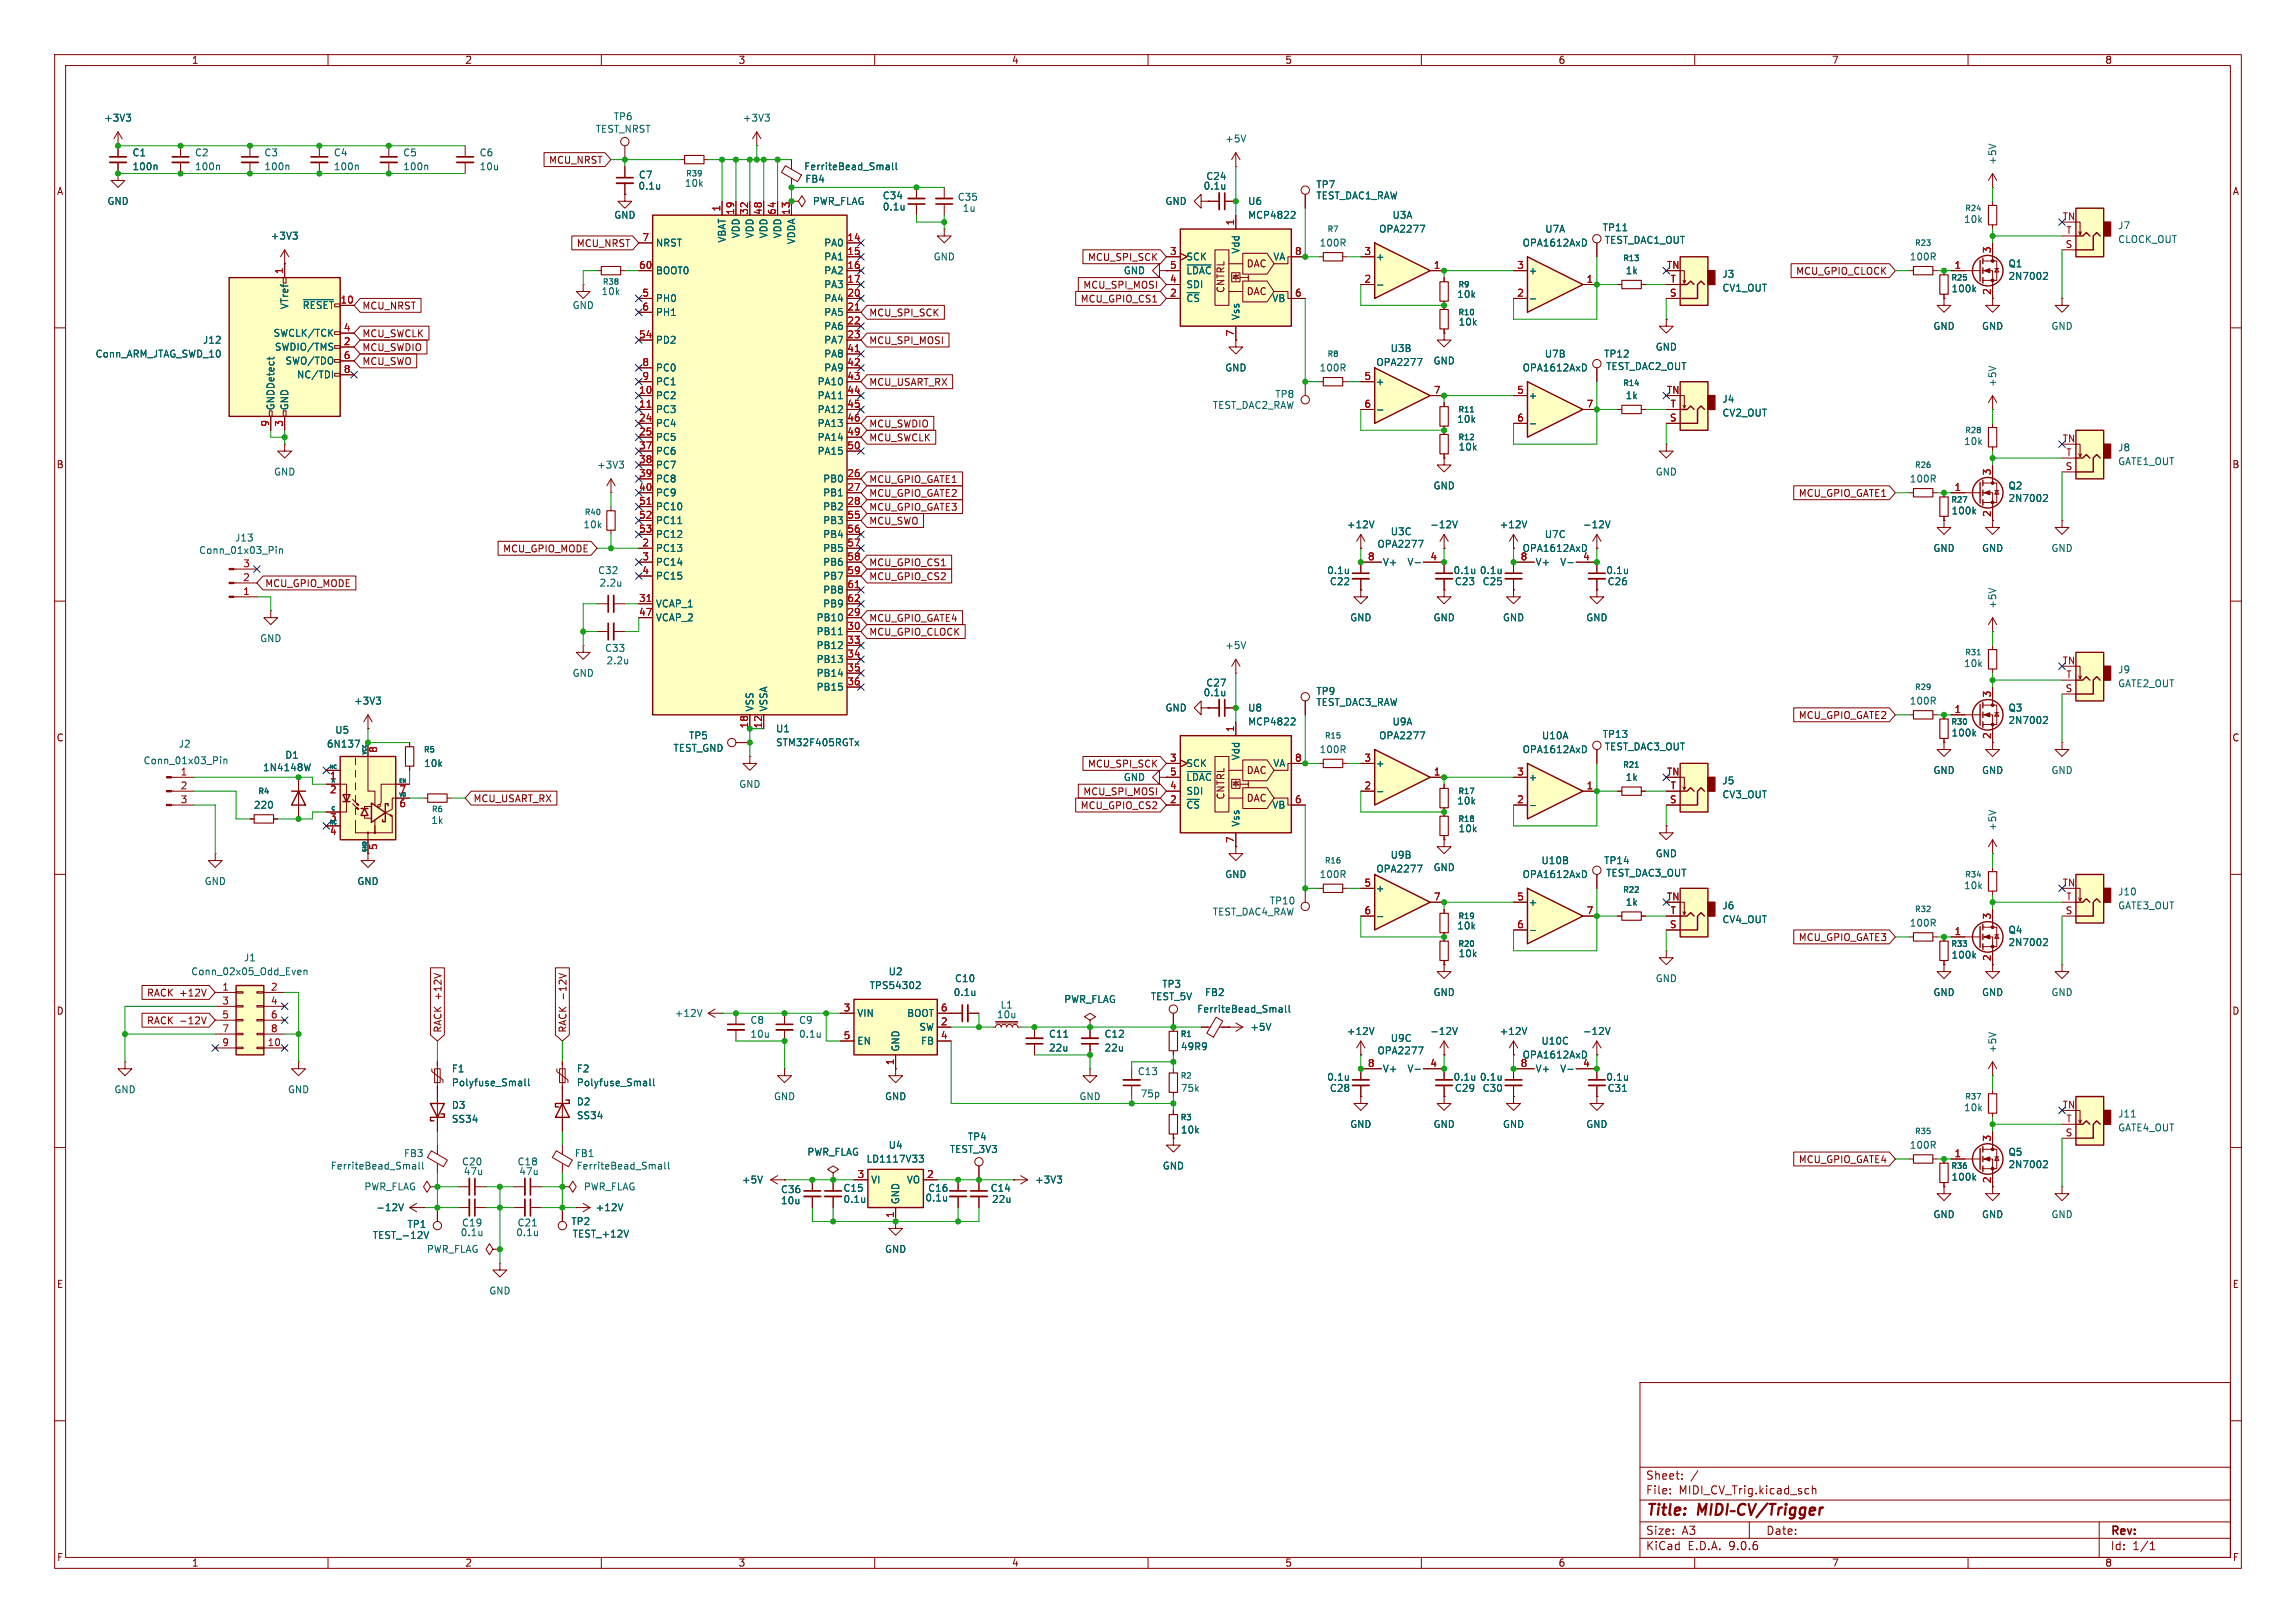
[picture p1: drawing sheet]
<svg xmlns="http://www.w3.org/2000/svg" width="420mm" height="297mm" viewBox="0 0 420 297" stroke-linecap="round" stroke-linejoin="round" font-family="sans-serif">
<defs><g id="words">
<text font-size="2.8" fill="#840000" x="301" y="277.9">Title:</text>
<g font-size="2.1" fill="#840000">
<text x="301" y="273.7">File:</text>
<text x="301" y="271">Sheet:</text>
<text x="307.1" y="273.7">MIDI_CV_Trig.kicad_sch</text>
<text x="301" y="281.1">Size:</text>
<text x="307.6" y="281.1">A3</text>
<text x="323" y="281.1">Date:</text>
<text x="386" y="281.3">Rev:</text>
<text x="301" y="283.9">KiCad</text>
<text x="308.7" y="283.9">E.D.A.</text>
<text x="316.3" y="283.9">9.0.6</text>
<text x="386" y="283.9">Id:</text>
<text x="390.1" y="283.9">1/1</text>
</g>
<g font-size="1.8" fill="#840000">
<text x="35" y="11.9">1</text>
<text x="85" y="11.9">2</text>
<text x="135" y="11.9">3</text>
<text x="185" y="11.9">4</text>
<text x="235" y="11.9">5</text>
<text x="285" y="11.9">6</text>
<text x="335" y="11.9">7</text>
<text x="385" y="11.9">8</text>
<text x="10.3" y="35.9">A</text>
<text x="100.3" y="30.2">MCU_NRST</text>
<text x="408.3" y="35.9">A</text>
<text x="105.4" y="45.4">MCU_NRST</text>
<text x="198.9" y="47.9">MCU_SPI_SCK</text>
<text x="198.1" y="53">MCU_SPI_MOSI</text>
<text x="224.2" y="53.7" transform="rotate(-90 224.2 53.7)">CNTRL</text>
<text x="228" y="49.1">DAC</text>
<text x="328.4" y="50.5">MCU_GPIO_CLOCK</text>
<text x="66.2" y="56.8">MCU_NRST</text>
<text x="158.9" y="58.1">MCU_SPI_SCK</text>
<text x="197.6" y="55.6">MCU_GPIO_CS1</text>
<text x="228" y="54.2">DAC</text>
<text x="66.2" y="61.9">MCU_SWCLK</text>
<text x="66.2" y="64.5">MCU_SWDIO</text>
<text x="158.9" y="63.2">MCU_SPI_MOSI</text>
<text x="66.2" y="67">MCU_SWO</text>
<text x="158.9" y="70.8">MCU_USART_RX</text>
<text x="158.9" y="78.4">MCU_SWDIO</text>
<text x="158.9" y="81">MCU_SWCLK</text>
<text x="10.3" y="85.9">B</text>
<text x="158.9" y="88.6">MCU_GPIO_GATE1</text>
<text x="408.2" y="85.9">B</text>
<text x="158.9" y="93.7">MCU_GPIO_GATE3</text>
<text x="158.9" y="91.1">MCU_GPIO_GATE2</text>
<text x="328.9" y="91.1">MCU_GPIO_GATE1</text>
<text x="91.9" y="101.3">MCU_GPIO_MODE</text>
<text x="158.9" y="96.2">MCU_SWO</text>
<text x="48.4" y="107.6">MCU_GPIO_MODE</text>
<text x="158.9" y="103.8">MCU_GPIO_CS1</text>
<text x="158.9" y="106.4">MCU_GPIO_CS2</text>
<text x="158.9" y="114">MCU_GPIO_GATE4</text>
<text x="158.9" y="116.5">MCU_GPIO_CLOCK</text>
<text x="328.9" y="131.8">MCU_GPIO_GATE2</text>
<text x="10.3" y="135.9">C</text>
<text x="364.2" y="135.3" transform="rotate(-90 364.2 135.3)">2</text>
<text x="408.2" y="135.9">C</text>
<text x="198.9" y="140.7">MCU_SPI_SCK</text>
<text x="228" y="141.8">DAC</text>
<text x="86.5" y="147">MCU_USART_RX</text>
<text x="197.6" y="148.3">MCU_GPIO_CS2</text>
<text x="198.1" y="145.7">MCU_SPI_MOSI</text>
<text x="224.2" y="146.4" transform="rotate(-90 224.2 146.4)">CNTRL</text>
<text x="228" y="146.9">DAC</text>
<text x="328.9" y="172.4">MCU_GPIO_GATE3</text>
<text x="10.3" y="185.9">D</text>
<text x="26.8" y="182.6">RACK +12V</text>
<text x="408.2" y="185.9">D</text>
<text x="26.8" y="187.6">RACK -12V</text>
<text x="81" y="189.1" transform="rotate(-90 81 189.1)">RACK +12V</text>
<text x="103.8" y="189.1" transform="rotate(-90 103.8 189.1)">RACK -12V</text>
<text x="328.9" y="213">MCU_GPIO_GATE4</text>
<text x="10.3" y="235.9">E</text>
<text x="408.3" y="235.9">E</text>
<text x="10.3" y="285.9">F</text>
<text x="35" y="286.9">1</text>
<text x="85" y="286.9">2</text>
<text x="135" y="286.9">3</text>
<text x="185" y="286.9">4</text>
<text x="235" y="286.9">5</text>
<text x="285" y="286.9">6</text>
<text x="335" y="286.9">7</text>
<text x="385" y="286.9">8</text>
<text x="408.3" y="285.9">F</text>
</g>
<g font-size="1.8" fill="#006464">
<text x="18.9" y="22.5">+3V3</text>
<text x="112.2" y="22.2">TP6</text>
<text x="135.8" y="22.5">+3V3</text>
<text x="24.1" y="28.8">C1</text>
<text x="35.6" y="28.8">C2</text>
<text x="48.3" y="28.8">C3</text>
<text x="61" y="28.8">C4</text>
<text x="73.7" y="28.8">C5</text>
<text x="87.6" y="28.8">C6</text>
<text x="108.9" y="24.5">TEST_NRST</text>
<text x="224" y="26.3">+5V</text>
<text x="24.1" y="31.3">100n</text>
<text x="35.6" y="31.3">100n</text>
<text x="48.3" y="31.3">100n</text>
<text x="61" y="31.3">100n</text>
<text x="73.7" y="31.3">100n</text>
<text x="87.6" y="31.3">10u</text>
<text x="116.7" y="34.9">0.1u</text>
<text x="116.8" y="32.9">C7</text>
<text x="125.2" y="34.4">10k</text>
<text x="147" y="31.3">FerriteBead_Small</text>
<text x="147.2" y="33.6">FB4</text>
<text x="220.1" y="34.9">0.1u</text>
<text x="220.6" y="33.1">C24</text>
<text x="240.7" y="34.6">TP7</text>
<text x="365.4" y="30.2" transform="rotate(-90 365.4 30.2)">+5V</text>
<text x="19.6" y="37.7">GND</text>
<text x="112.3" y="40.2">GND</text>
<text x="148.6" y="37.7">PWR_FLAG</text>
<text x="161.4" y="36.7">C34</text>
<text x="161.4" y="38.7">0.1u</text>
<text x="175.1" y="36.9">C35</text>
<text x="176" y="39">1u</text>
<text x="213.1" y="37.7">GND</text>
<text x="228.2" y="37.7">U6</text>
<text x="228.2" y="40.2">MCP4822</text>
<text x="240.7" y="36.7">TEST_DAC1_RAW</text>
<text x="254.6" y="40.2">U3A</text>
<text x="359.2" y="41">10k</text>
<text x="49.4" y="44">+3V3</text>
<text x="119.9" y="45.3">NRST</text>
<text x="132.9" y="44.5" transform="rotate(-90 132.9 44.5)">VBAT</text>
<text x="135.5" y="43.7" transform="rotate(-90 135.5 43.7)">VDD</text>
<text x="138" y="43.7" transform="rotate(-90 138 43.7)">VDD</text>
<text x="140.6" y="43.7" transform="rotate(-90 140.6 43.7)">VDD</text>
<text x="143.1" y="43.7" transform="rotate(-90 143.1 43.7)">VDD</text>
<text x="145.6" y="44.8" transform="rotate(-90 145.6 44.8)">VDDA</text>
<text x="150.7" y="45.3">PA0</text>
<text x="150.7" y="47.9">PA1</text>
<text x="170.7" y="47.9">GND</text>
<text x="216.9" y="47.9">SCK</text>
<text x="226.9" y="46.5" transform="rotate(-90 226.9 46.5)">Vdd</text>
<text x="232.8" y="47.9">VA</text>
<text x="241.3" y="45.3">100R</text>
<text x="251.6" y="47.9">+</text>
<text x="252.2" y="42.8">OPA2277</text>
<text x="278.4" y="45.3">OPA1612AxD</text>
<text x="282.6" y="42.8">U7A</text>
<text x="293.1" y="42.5">TP11</text>
<text x="293.4" y="44.8">TEST_DAC1_OUT</text>
<text x="349.2" y="47.9">100R</text>
<text x="387.4" y="42.1">J7</text>
<text x="387.4" y="44.7">CLOCK_OUT</text>
<text x="119.9" y="50.4">BOOT0</text>
<text x="150.7" y="50.4">PA2</text>
<text x="150.7" y="52.9">PA3</text>
<text x="205.5" y="50.4">GND</text>
<text x="216.9" y="50.4">~{LDAC}</text>
<text x="216.9" y="52.9">SDI</text>
<text x="279.5" y="50.4">+</text>
<text x="297.3" y="50.4">1k</text>
<text x="315" y="51">J3</text>
<text x="315" y="53.6">CV1_OUT</text>
<text x="356.9" y="53.7">100k</text>
<text x="367.3" y="49.1">Q1</text>
<text x="367.3" y="51.4">2N7002</text>
<text x="52.9" y="56.7" transform="rotate(-90 52.9 56.7)">VTref</text>
<text x="55.3" y="56.7">~{RESET}</text>
<text x="104.6" y="56.7">GND</text>
<text x="109.9" y="54.2">10k</text>
<text x="119.9" y="55.5">PH0</text>
<text x="119.9" y="58">PH1</text>
<text x="150.7" y="55.5">PA4</text>
<text x="150.7" y="58">PA5</text>
<text x="216.9" y="55.5">~{CS}</text>
<text x="226.9" y="58.7" transform="rotate(-90 226.9 58.7)">Vss</text>
<text x="232.6" y="55.5">VB</text>
<text x="266.5" y="54.7">10k</text>
<text x="266.7" y="59.8">10k</text>
<text x="17.4" y="65.6">Conn_ARM_JTAG_SWD_10</text>
<text x="37" y="63.1">J12</text>
<text x="49.9" y="61.8">SWCLK/TCK</text>
<text x="50.2" y="64.4">SWDIO/TMS</text>
<text x="119.9" y="63.1">PD2</text>
<text x="150.7" y="60.6">PA6</text>
<text x="150.7" y="63.1">PA7</text>
<text x="150.7" y="65.6">PA8</text>
<text x="254.3" y="64.6">U3B</text>
<text x="282.5" y="65.6">U7B</text>
<text x="293.3" y="65.6">TP12</text>
<text x="302.8" y="64.4">GND</text>
<text x="353.6" y="60.6">GND</text>
<text x="362.5" y="60.6">GND</text>
<text x="375.2" y="60.6">GND</text>
<text x="52.1" y="66.9">SWO/TDO</text>
<text x="54.2" y="69.4">NC/TDI</text>
<text x="119.9" y="68.2">PC0</text>
<text x="119.9" y="70.7">PC1</text>
<text x="149.5" y="70.7">PA10</text>
<text x="150.7" y="68.2">PA9</text>
<text x="224" y="68.2">GND</text>
<text x="241.3" y="68.2">100R</text>
<text x="251.6" y="70.7">+</text>
<text x="251.7" y="67.2">OPA2277</text>
<text x="262.1" y="66.9">GND</text>
<text x="278.4" y="68.2">OPA1612AxD</text>
<text x="293.7" y="67.9">TEST_DAC2_OUT</text>
<text x="365.4" y="70.9" transform="rotate(-90 365.4 70.9)">+5V</text>
<text x="50.4" y="75.2" transform="rotate(-90 50.4 75.2)">GNDDetect</text>
<text x="52.9" y="75.2" transform="rotate(-90 52.9 75.2)">GND</text>
<text x="119.9" y="73.3">PC2</text>
<text x="119.9" y="75.8">PC3</text>
<text x="149.5" y="73.3">PA11</text>
<text x="149.5" y="75.8">PA12</text>
<text x="221.8" y="75">TEST_DAC2_RAW</text>
<text x="233.2" y="73">TP8</text>
<text x="266.5" y="77.6">10k</text>
<text x="279.5" y="73.3">+</text>
<text x="297.3" y="73.3">1k</text>
<text x="315" y="73.9">J4</text>
<text x="315" y="76.4">CV2_OUT</text>
<text x="119.9" y="78.3">PC4</text>
<text x="119.9" y="80.9">PC5</text>
<text x="119.9" y="83.4">PC6</text>
<text x="149.5" y="78.3">PA13</text>
<text x="149.5" y="80.9">PA14</text>
<text x="149.5" y="83.4">PA15</text>
<text x="266.7" y="82.7">10k</text>
<text x="359.2" y="81.6">10k</text>
<text x="387.4" y="82.8">J8</text>
<text x="50" y="87.2">GND</text>
<text x="109.1" y="86">+3V3</text>
<text x="119.9" y="86">PC7</text>
<text x="119.9" y="88.5">PC8</text>
<text x="150.5" y="88.5">PB0</text>
<text x="262.1" y="89.8">GND</text>
<text x="302.8" y="87.2">GND</text>
<text x="349.2" y="88.5">100R</text>
<text x="367.3" y="89.8">Q2</text>
<text x="387.4" y="85.3">GATE1_OUT</text>
<text x="119.9" y="91">PC9</text>
<text x="119.9" y="93.6">PC10</text>
<text x="150.5" y="91">PB1</text>
<text x="150.5" y="93.6">PB2</text>
<text x="356.9" y="94.3">100k</text>
<text x="367.3" y="92">2N7002</text>
<text x="36.3" y="101.6">Conn_01x03_Pin</text>
<text x="42.9" y="99.3">J13</text>
<text x="106.6" y="96.9">10k</text>
<text x="119.9" y="96.1">PC11</text>
<text x="119.9" y="98.7">PC12</text>
<text x="119.9" y="101.2">PC13</text>
<text x="150.5" y="96.1">PB3</text>
<text x="150.5" y="98.7">PB4</text>
<text x="150.5" y="101.2">PB5</text>
<text x="246.3" y="96.9">+12V</text>
<text x="251.9" y="100.4">OPA2277</text>
<text x="254.3" y="98.1">U3C</text>
<text x="261.5" y="96.9">-12V</text>
<text x="274.2" y="96.9">+12V</text>
<text x="278.4" y="101.2">OPA1612AxD</text>
<text x="282.5" y="98.7">U7C</text>
<text x="289.5" y="96.9">-12V</text>
<text x="353.6" y="101.2">GND</text>
<text x="362.5" y="101.2">GND</text>
<text x="375.2" y="101.2">GND</text>
<text x="109.3" y="105.3">C32</text>
<text x="109.6" y="107.5">2.2u</text>
<text x="119.9" y="103.7">PC14</text>
<text x="119.9" y="106.3">PC15</text>
<text x="150.5" y="103.7">PB6</text>
<text x="150.5" y="106.3">PB7</text>
<text x="242.7" y="105.3">0.1u</text>
<text x="243.2" y="107.3">C22</text>
<text x="252.9" y="103.7">V+</text>
<text x="257.4" y="103.7">V-</text>
<text x="265.8" y="105.3">0.1u</text>
<text x="266" y="107.3">C23</text>
<text x="270.6" y="105.3">0.1u</text>
<text x="271.1" y="107.3">C25</text>
<text x="280.8" y="103.7">V+</text>
<text x="285.3" y="103.7">V-</text>
<text x="293.7" y="105.3">0.1u</text>
<text x="294" y="107.3">C26</text>
<text x="119.9" y="111.4">VCAP_1</text>
<text x="119.9" y="113.9">VCAP_2</text>
<text x="149.3" y="113.9">PB10</text>
<text x="150.5" y="108.8">PB8</text>
<text x="150.5" y="111.4">PB9</text>
<text x="246.9" y="113.9">GND</text>
<text x="262.1" y="113.9">GND</text>
<text x="274.8" y="113.9">GND</text>
<text x="290.1" y="113.9">GND</text>
<text x="365.4" y="111.5" transform="rotate(-90 365.4 111.5)">+5V</text>
<text x="47.5" y="117.7">GND</text>
<text x="110.6" y="119.5">C33</text>
<text x="149.3" y="116.4">PB11</text>
<text x="149.3" y="119">PB12</text>
<text x="224" y="119">+5V</text>
<text x="104.6" y="124.1">GND</text>
<text x="110.8" y="121.8">2.2u</text>
<text x="149.3" y="121.5">PB13</text>
<text x="149.3" y="124.1">PB14</text>
<text x="220.6" y="125.8">C27</text>
<text x="359.2" y="122.3">10k</text>
<text x="387.4" y="123.4">J9</text>
<text x="387.4" y="126">GATE2_OUT</text>
<text x="64.7" y="129.1">+3V3</text>
<text x="138" y="130.3" transform="rotate(-90 138 130.3)">VSS</text>
<text x="140.6" y="130.3" transform="rotate(-90 140.6 130.3)">VSSA</text>
<text x="149.3" y="126.6">PB15</text>
<text x="213.1" y="130.4">GND</text>
<text x="220.1" y="127.6">0.1u</text>
<text x="228.2" y="130.4">U8</text>
<text x="240.7" y="127.4">TP9</text>
<text x="240.7" y="129.4">TEST_DAC3_RAW</text>
<text x="349.2" y="129.1">100R</text>
<text x="367.3" y="130.4">Q3</text>
<text x="32.6" y="137">J2</text>
<text x="59.7" y="137">6N137</text>
<text x="61.2" y="134.5">U5</text>
<text x="123.1" y="137.8">TEST_GND</text>
<text x="125.9" y="135.5">TP5</text>
<text x="141.9" y="136.8">STM32F405RGTx</text>
<text x="141.9" y="134.2">U1</text>
<text x="228.2" y="132.9">MCP4822</text>
<text x="252.2" y="135.5">OPA2277</text>
<text x="254.6" y="132.9">U9A</text>
<text x="282" y="135.5">U10A</text>
<text x="293.1" y="135.2">TP13</text>
<text x="293.4" y="137.5">TEST_DAC3_OUT</text>
<text x="356.9" y="135">100k</text>
<text x="367.3" y="132.7">2N7002</text>
<text x="26.2" y="140.1">Conn_01x03_Pin</text>
<text x="48" y="141.3">1N4148W</text>
<text x="52.1" y="139">D1</text>
<text x="77.5" y="140.6">10k</text>
<text x="205.5" y="143.1">GND</text>
<text x="216.9" y="140.6">SCK</text>
<text x="216.9" y="143.1">~{LDAC}</text>
<text x="226.9" y="139.2" transform="rotate(-90 226.9 139.2)">Vdd</text>
<text x="232.8" y="140.6">VA</text>
<text x="241.3" y="138">100R</text>
<text x="251.6" y="140.6">+</text>
<text x="278.4" y="138">OPA1612AxD</text>
<text x="279.5" y="143.1">+</text>
<text x="297.3" y="143.1">1k</text>
<text x="315" y="143.7">J5</text>
<text x="353.6" y="141.8">GND</text>
<text x="362.5" y="141.8">GND</text>
<text x="375.2" y="141.8">GND</text>
<text x="46.3" y="148.2">220</text>
<text x="135.1" y="144.4">GND</text>
<text x="216.9" y="145.6">SDI</text>
<text x="216.9" y="148.2">~{CS}</text>
<text x="232.6" y="148.2">VB</text>
<text x="266.5" y="147.4">10k</text>
<text x="315" y="146.3">CV3_OUT</text>
<text x="78.8" y="151">1k</text>
<text x="226.9" y="151.4" transform="rotate(-90 226.9 151.4)">Vss</text>
<text x="266.7" y="152.5">10k</text>
<text x="365.4" y="152.2" transform="rotate(-90 365.4 152.2)">+5V</text>
<text x="224" y="160.9">GND</text>
<text x="241.3" y="160.9">100R</text>
<text x="251.7" y="159.9">OPA2277</text>
<text x="254.3" y="157.3">U9B</text>
<text x="262.1" y="159.6">GND</text>
<text x="278.4" y="160.9">OPA1612AxD</text>
<text x="281.9" y="158.3">U10B</text>
<text x="293.3" y="158.3">TP14</text>
<text x="293.7" y="160.6">TEST_DAC3_OUT</text>
<text x="302.8" y="157.1">GND</text>
<text x="37.3" y="162.2">GND</text>
<text x="65.3" y="162.2">GND</text>
<text x="221.8" y="167.7">TEST_DAC4_RAW</text>
<text x="232.2" y="165.7">TP10</text>
<text x="251.6" y="163.4">+</text>
<text x="279.5" y="166">+</text>
<text x="297.3" y="166">1k</text>
<text x="315" y="166.6">J6</text>
<text x="359.2" y="162.9">10k</text>
<text x="387.4" y="166.6">GATE3_OUT</text>
<text x="387.4" y="164.1">J10</text>
<text x="266.5" y="170.3">10k</text>
<text x="315" y="169.1">CV4_OUT</text>
<text x="349.2" y="169.8">100R</text>
<text x="367.3" y="171">Q4</text>
<text x="367.3" y="173.3">2N7002</text>
<text x="34.9" y="178.7">Conn_02x05_Odd_Even</text>
<text x="44.5" y="176.1">J1</text>
<text x="162.5" y="178.7">U2</text>
<text x="174.6" y="179.9">C10</text>
<text x="266.7" y="175.4">10k</text>
<text x="302.8" y="179.9">GND</text>
<text x="356.9" y="175.6">100k</text>
<text x="159" y="181.2">TPS54302</text>
<text x="174.3" y="182.5">0.1u</text>
<text x="182.9" y="184.8">L1</text>
<text x="194.6" y="183.7">PWR_FLAG</text>
<text x="210.4" y="183.2">TEST_5V</text>
<text x="212.5" y="180.9">TP3</text>
<text x="218.9" y="185.5">FerriteBead_Small</text>
<text x="220.3" y="182.5">FB2</text>
<text x="262.1" y="182.5">GND</text>
<text x="353.6" y="182.5">GND</text>
<text x="362.5" y="182.5">GND</text>
<text x="375.2" y="182.5">GND</text>
<text x="123.3" y="186.3">+12V</text>
<text x="137.2" y="187.6">C8</text>
<text x="137.2" y="190.1">10u</text>
<text x="146.1" y="187.6">C9</text>
<text x="146.1" y="190.1">0.1u</text>
<text x="156.7" y="186.3">VIN</text>
<text x="156.7" y="191.4">EN</text>
<text x="165.8" y="186.3">BOOT</text>
<text x="168.1" y="188.8">SW</text>
<text x="168.4" y="191.4">FB</text>
<text x="182.3" y="186.5">10u</text>
<text x="191.8" y="190.1">C11</text>
<text x="201.9" y="190.1">C12</text>
<text x="228.6" y="188.8">+5V</text>
<text x="246.3" y="189.6">+12V</text>
<text x="254.3" y="190.9">U9C</text>
<text x="261.5" y="189.6">-12V</text>
<text x="274.2" y="189.6">+12V</text>
<text x="281.9" y="191.4">U10C</text>
<text x="289.5" y="189.6">-12V</text>
<text x="82.6" y="196.4">F1</text>
<text x="105.4" y="196.4">F2</text>
<text x="164.7" y="192.5" transform="rotate(-90 164.7 192.5)">GND</text>
<text x="191.8" y="192.6">22u</text>
<text x="201.9" y="192.6">22u</text>
<text x="208" y="197">C13</text>
<text x="215.9" y="192.4">49R9</text>
<text x="242.7" y="198">0.1u</text>
<text x="251.9" y="193.1">OPA2277</text>
<text x="252.9" y="196.4">V+</text>
<text x="257.4" y="196.4">V-</text>
<text x="265.8" y="198">0.1u</text>
<text x="270.6" y="198">0.1u</text>
<text x="278.4" y="193.9">OPA1612AxD</text>
<text x="280.8" y="196.4">V+</text>
<text x="285.3" y="196.4">V-</text>
<text x="293.7" y="198">0.1u</text>
<text x="365.4" y="192.8" transform="rotate(-90 365.4 192.8)">+5V</text>
<text x="20.8" y="200.3">GND</text>
<text x="52.6" y="200.3">GND</text>
<text x="82.6" y="203.1">D3</text>
<text x="82.6" y="199">Polyfuse_Small</text>
<text x="105.4" y="202.5">D2</text>
<text x="105.4" y="199">Polyfuse_Small</text>
<text x="141.5" y="201.5">GND</text>
<text x="161.8" y="201.5">GND</text>
<text x="197.4" y="201.5">GND</text>
<text x="208.5" y="201">75p</text>
<text x="215.9" y="200">75k</text>
<text x="243.2" y="200">C28</text>
<text x="266" y="200">C29</text>
<text x="271.1" y="200">C30</text>
<text x="294" y="200">C31</text>
<text x="359.2" y="203.6">10k</text>
<text x="82.6" y="205.7">SS34</text>
<text x="105.4" y="205">SS34</text>
<text x="176.9" y="208.9">TP4</text>
<text x="215.9" y="207.6">10k</text>
<text x="246.9" y="206.6">GND</text>
<text x="262.1" y="206.6">GND</text>
<text x="274.8" y="206.6">GND</text>
<text x="290.1" y="206.6">GND</text>
<text x="387.4" y="207.2">GATE4_OUT</text>
<text x="387.4" y="204.7">J11</text>
<text x="60.4" y="214.2">FerriteBead_Small</text>
<text x="73.8" y="211.9">FB3</text>
<text x="84.4" y="213.5">C20</text>
<text x="84.7" y="215.2">47u</text>
<text x="94.6" y="213.5">C18</text>
<text x="94.9" y="215.2">47u</text>
<text x="105" y="211.9">FB1</text>
<text x="105.4" y="214.2">FerriteBead_Small</text>
<text x="147.6" y="211.7">PWR_FLAG</text>
<text x="158.4" y="213">LD1117V33</text>
<text x="162.5" y="210.4">U4</text>
<text x="173.6" y="211.2">TEST_3V3</text>
<text x="212.6" y="214.2">GND</text>
<text x="349.2" y="210.4">100R</text>
<text x="367.3" y="211.7">Q5</text>
<text x="367.3" y="214">2N7002</text>
<text x="66.6" y="218">PWR_FLAG</text>
<text x="68.7" y="221.8">-12V</text>
<text x="106.7" y="218">PWR_FLAG</text>
<text x="108.9" y="221.8">+12V</text>
<text x="135.6" y="216.8">+5V</text>
<text x="142.8" y="218.5">C36</text>
<text x="142.8" y="220.6">10u</text>
<text x="154.2" y="218.3">C15</text>
<text x="154.2" y="220.3">0.1u</text>
<text x="159.3" y="216.8">VI</text>
<text x="164.7" y="220.5" transform="rotate(-90 164.7 220.5)">GND</text>
<text x="165.8" y="216.8">VO</text>
<text x="169.2" y="220.1">0.1u</text>
<text x="169.7" y="218.3">C16</text>
<text x="181.1" y="218.3">C14</text>
<text x="181.4" y="220.3">22u</text>
<text x="189.2" y="216.8">+3V3</text>
<text x="356.9" y="216.3">100k</text>
<text x="68.1" y="226.9">TEST_-12V</text>
<text x="74.4" y="224.9">TP1</text>
<text x="84.2" y="226.4">0.1u</text>
<text x="84.4" y="224.6">C19</text>
<text x="94.3" y="226.4">0.1u</text>
<text x="94.6" y="224.6">C21</text>
<text x="104.4" y="224.4">TP2</text>
<text x="104.7" y="226.7">TEST_+12V</text>
<text x="353.6" y="223.1">GND</text>
<text x="362.5" y="223.1">GND</text>
<text x="375.2" y="223.1">GND</text>
<text x="78" y="229.5">PWR_FLAG</text>
<text x="161.8" y="229.5">GND</text>
<text x="89.4" y="237.1">GND</text>
</g>
<g font-size="1.8" fill="#a90000">
<text x="131.8" y="38.8" transform="rotate(-90 131.8 38.8)">1</text>
<text x="134.4" y="39.4" transform="rotate(-90 134.4 39.4)">19</text>
<text x="136.9" y="39.4" transform="rotate(-90 136.9 39.4)">32</text>
<text x="139.4" y="39.4" transform="rotate(-90 139.4 39.4)">48</text>
<text x="142" y="39.4" transform="rotate(-90 142 39.4)">64</text>
<text x="144.5" y="39.4" transform="rotate(-90 144.5 39.4)">13</text>
<text x="225.8" y="41.3" transform="rotate(-90 225.8 41.3)">1</text>
<text x="377.2" y="40.4">TN</text>
<text x="117.4" y="44.2">7</text>
<text x="154.9" y="44.2">14</text>
<text x="154.9" y="46.7">15</text>
<text x="213.9" y="46.7">3</text>
<text x="236.8" y="46.7">8</text>
<text x="249.5" y="46.7">3</text>
<text x="364.2" y="46.4" transform="rotate(-90 364.2 46.4)">3</text>
<text x="377.8" y="45.5">S</text>
<text x="377.9" y="42.9">T</text>
<text x="51.8" y="50.2" transform="rotate(-90 51.8 50.2)">1</text>
<text x="116.8" y="49.3">60</text>
<text x="154.9" y="49.3">16</text>
<text x="154.9" y="51.8">17</text>
<text x="213.9" y="49.3">5</text>
<text x="213.9" y="51.8">4</text>
<text x="249.5" y="51.8">2</text>
<text x="262.2" y="49.3">1</text>
<text x="277.4" y="49.3">3</text>
<text x="290.1" y="51.8">1</text>
<text x="304.8" y="49.3">TN</text>
<text x="305.5" y="51.8">T</text>
<text x="357.4" y="49.3">1</text>
<text x="62.2" y="55.6">10</text>
<text x="117.4" y="54.4">5</text>
<text x="117.4" y="56.9">6</text>
<text x="154.9" y="54.4">20</text>
<text x="154.9" y="56.9">21</text>
<text x="154.9" y="59.4">22</text>
<text x="213.9" y="54.4">2</text>
<text x="236.8" y="54.4">6</text>
<text x="277.4" y="54.4">2</text>
<text x="305.4" y="54.4">S</text>
<text x="364.2" y="54" transform="rotate(-90 364.2 54)">2</text>
<text x="62.8" y="60.7">4</text>
<text x="62.8" y="63.2">2</text>
<text x="62.8" y="65.8">6</text>
<text x="116.8" y="62">54</text>
<text x="154.9" y="62">23</text>
<text x="154.9" y="64.5">41</text>
<text x="225.8" y="61.7" transform="rotate(-90 225.8 61.7)">7</text>
<text x="62.8" y="68.3">8</text>
<text x="117.4" y="67.1">8</text>
<text x="117.4" y="69.6">9</text>
<text x="154.9" y="67.1">42</text>
<text x="154.9" y="69.6">43</text>
<text x="249.5" y="69.6">5</text>
<text x="116.8" y="72.1">10</text>
<text x="116.8" y="74.7">11</text>
<text x="116.8" y="77.2">24</text>
<text x="154.9" y="72.1">44</text>
<text x="154.9" y="74.7">45</text>
<text x="154.9" y="77.2">46</text>
<text x="249.5" y="74.7">6</text>
<text x="262.2" y="72.1">7</text>
<text x="277.4" y="72.1">5</text>
<text x="277.4" y="77.2">6</text>
<text x="290.1" y="74.7">7</text>
<text x="304.8" y="72.1">TN</text>
<text x="305.4" y="77.2">S</text>
<text x="305.5" y="74.7">T</text>
<text x="49.3" y="78.2" transform="rotate(-90 49.3 78.2)">9</text>
<text x="51.8" y="78.2" transform="rotate(-90 51.8 78.2)">3</text>
<text x="116.8" y="79.8">25</text>
<text x="116.8" y="82.3">37</text>
<text x="154.9" y="79.8">49</text>
<text x="154.9" y="82.3">50</text>
<text x="377.2" y="81">TN</text>
<text x="377.9" y="83.6">T</text>
<text x="116.8" y="84.8">38</text>
<text x="116.8" y="87.4">39</text>
<text x="116.8" y="89.9">40</text>
<text x="154.9" y="87.4">26</text>
<text x="154.9" y="89.9">27</text>
<text x="357.4" y="89.9">1</text>
<text x="364.2" y="87.1" transform="rotate(-90 364.2 87.1)">3</text>
<text x="377.8" y="86.1">S</text>
<text x="116.8" y="92.5">51</text>
<text x="116.8" y="95">52</text>
<text x="154.9" y="92.5">28</text>
<text x="154.9" y="95">55</text>
<text x="364.2" y="94.7" transform="rotate(-90 364.2 94.7)">2</text>
<text x="116.8" y="97.5">53</text>
<text x="117.4" y="100.1">2</text>
<text x="154.9" y="97.5">56</text>
<text x="154.9" y="100.1">57</text>
<text x="44.4" y="106.4">2</text>
<text x="44.4" y="103.9">3</text>
<text x="117.4" y="102.6">3</text>
<text x="117.4" y="105.2">4</text>
<text x="154.9" y="102.6">58</text>
<text x="154.9" y="105.2">59</text>
<text x="154.9" y="107.7">61</text>
<text x="250.1" y="102.6">8</text>
<text x="261.5" y="102.6">4</text>
<text x="278.1" y="102.6">8</text>
<text x="289.5" y="102.6">4</text>
<text x="44.4" y="109">1</text>
<text x="116.8" y="110.2">31</text>
<text x="116.8" y="112.8">47</text>
<text x="154.9" y="110.2">62</text>
<text x="154.9" y="112.8">29</text>
<text x="154.9" y="115.3">30</text>
<text x="154.9" y="117.9">33</text>
<text x="154.9" y="120.4">34</text>
<text x="154.9" y="122.9">35</text>
<text x="154.9" y="125.5">36</text>
<text x="377.2" y="121.7">TN</text>
<text x="377.9" y="124.2">T</text>
<text x="357.4" y="130.6">1</text>
<text x="364.2" y="127.7" transform="rotate(-90 364.2 127.7)">3</text>
<text x="377.8" y="126.7">S</text>
<text x="69.3" y="137.9" transform="rotate(-90 69.3 137.9)">8</text>
<text x="136.9" y="133.4" transform="rotate(-90 136.9 133.4)">18</text>
<text x="139.4" y="133.4" transform="rotate(-90 139.4 133.4)">12</text>
<text x="225.8" y="134.1" transform="rotate(-90 225.8 134.1)">1</text>
<text x="32.9" y="142">1</text>
<text x="60.3" y="143">1</text>
<text x="213.9" y="139.4">3</text>
<text x="213.9" y="142">5</text>
<text x="236.8" y="139.4">8</text>
<text x="249.5" y="139.4">3</text>
<text x="262.2" y="142">1</text>
<text x="277.4" y="142">3</text>
<text x="304.8" y="142">TN</text>
<text x="32.9" y="144.5">2</text>
<text x="32.9" y="147.1">3</text>
<text x="60.3" y="145.5">2</text>
<text x="73" y="145.5">7</text>
<text x="73" y="148">6</text>
<text x="213.9" y="144.5">4</text>
<text x="213.9" y="147.1">2</text>
<text x="236.8" y="147.1">6</text>
<text x="249.5" y="144.5">2</text>
<text x="277.4" y="147.1">2</text>
<text x="290.1" y="144.5">1</text>
<text x="305.4" y="147.1">S</text>
<text x="305.5" y="144.5">T</text>
<text x="60.3" y="150.6">3</text>
<text x="60.3" y="153.1">4</text>
<text x="69.3" y="155.6" transform="rotate(-90 69.3 155.6)">5</text>
<text x="225.8" y="154.4" transform="rotate(-90 225.8 154.4)">7</text>
<text x="249.5" y="162.3">5</text>
<text x="249.5" y="167.4">6</text>
<text x="262.2" y="164.8">7</text>
<text x="277.4" y="164.8">5</text>
<text x="290.1" y="167.4">7</text>
<text x="304.8" y="164.8">TN</text>
<text x="305.5" y="167.4">T</text>
<text x="377.2" y="162.3">TN</text>
<text x="377.8" y="167.4">S</text>
<text x="377.9" y="164.8">T</text>
<text x="277.4" y="169.9">6</text>
<text x="305.4" y="169.9">S</text>
<text x="357.4" y="171.2">1</text>
<text x="364.2" y="168.3" transform="rotate(-90 364.2 168.3)">3</text>
<text x="364.2" y="176" transform="rotate(-90 364.2 176)">2</text>
<text x="40.6" y="181.4">1</text>
<text x="40.6" y="183.9">3</text>
<text x="49.5" y="181.4">2</text>
<text x="49.5" y="183.9">4</text>
<text x="154.2" y="185.2">3</text>
<text x="172" y="185.2">6</text>
<text x="40.6" y="186.4">5</text>
<text x="40.6" y="189">7</text>
<text x="40.6" y="191.5">9</text>
<text x="48.9" y="191.5">10</text>
<text x="49.5" y="186.4">6</text>
<text x="49.5" y="189">8</text>
<text x="154.2" y="190.2">5</text>
<text x="172" y="187.7">2</text>
<text x="172" y="190.2">4</text>
<text x="163.6" y="195" transform="rotate(-90 163.6 195)">1</text>
<text x="250.1" y="195.3">8</text>
<text x="261.5" y="195.3">4</text>
<text x="278.1" y="195.3">8</text>
<text x="289.5" y="195.3">4</text>
<text x="377.2" y="202.9">TN</text>
<text x="364.2" y="209" transform="rotate(-90 364.2 209)">3</text>
<text x="377.8" y="208">S</text>
<text x="377.9" y="205.5">T</text>
<text x="156.8" y="215.6">3</text>
<text x="169.5" y="215.6">2</text>
<text x="357.4" y="211.8">1</text>
<text x="364.2" y="216.6" transform="rotate(-90 364.2 216.6)">2</text>
<text x="163.6" y="223" transform="rotate(-90 163.6 223)">1</text>
</g>
<g font-size="1.4" fill="#006464">
<text x="125.4" y="32.5">R39</text>
<text x="359.4" y="38.8">R24</text>
<text x="242.7" y="42.6">R7</text>
<text x="296.8" y="48">R13</text>
<text x="350.2" y="45.2">R23</text>
<text x="110.2" y="52.3">R38</text>
<text x="266.7" y="52.8">R9</text>
<text x="356.8" y="51.5">R25</text>
<text x="266.7" y="57.9">R10</text>
<text x="242.7" y="65.5">R8</text>
<text x="296.8" y="70.8">R14</text>
<text x="266.7" y="75.7">R11</text>
<text x="266.7" y="80.7">R12</text>
<text x="359.4" y="79.5">R28</text>
<text x="350.2" y="85.8">R26</text>
<text x="106.9" y="94.5">R40</text>
<text x="356.8" y="92.2">R27</text>
<text x="359.4" y="120.1">R31</text>
<text x="350.2" y="126.5">R29</text>
<text x="77.4" y="137.9">R5</text>
<text x="242.2" y="135.4">R15</text>
<text x="356.8" y="132.8">R30</text>
<text x="296.8" y="140.7">R21</text>
<text x="47.1" y="145.5">R4</text>
<text x="78.9" y="148.8">R6</text>
<text x="266.7" y="145.5">R17</text>
<text x="266.7" y="150.6">R18</text>
<text x="242.2" y="158.2">R16</text>
<text x="359.4" y="160.8">R34</text>
<text x="296.8" y="163.6">R22</text>
<text x="350.2" y="167.1">R32</text>
<text x="266.7" y="168.4">R19</text>
<text x="266.7" y="173.5">R20</text>
<text x="356.8" y="173.5">R33</text>
<text x="215.9" y="190">R1</text>
<text x="215.9" y="197.6">R2</text>
<text x="359.4" y="201.4">R37</text>
<text x="215.9" y="205.2">R3</text>
<text x="350.2" y="207.7">R35</text>
<text x="356.8" y="214.1">R36</text>
</g>
<g font-size=".9" fill="#006464">
<text x="60.1" y="140.7">NC</text>
<text x="60.5" y="143.3">A</text>
<text x="67.1" y="138.2" transform="rotate(-90 67.1 138.2)">VCC</text>
<text x="72.9" y="143.3">EN</text>
<text x="60.5" y="148.3">C</text>
<text x="72.9" y="145.8">VO</text>
<text x="60.1" y="150.9">NC</text>
</g>
<text font-size=".9" fill="#840000" x="67.1" y="156.1" transform="rotate(-90 67.1 156.1)">GND</text>
</g></defs>
<g fill="none" stroke="#840000" stroke-width=".18">
<path d="M10 10h400v277h-400zM12 12h396v273h-396zM60 10v2M110 10v2M160 10v2M210 10v2M260 10v2M310 10v2M360 10v2M21.6 31.8v1.2h1.3l-1.3 1.3-1.3-1.3h1.3M21.6 31.8h.1M21.6 26.7h.1"/>
<path d="M21.6 24.1v4.6M21.6 29.7v2.1M21.6 24.1l-.8 1.3M21.6 24.1l.8 1.3M33 26.7v2M33 29.7v2.1M45.7 26.7v2M45.7 29.7v2.1M58.4 26.7v2M58.4 29.7v2.1M219.7 36.8v-1.2l-1.3 1.2 1.3 1.3v-1.3h1.3M221 36.8h.1"/>
<path d="M52.1 48.3h.1M52.1 45.7l-.8 1.3M52.1 45.7l.7 1.3M52.1 45.7v2.6M172.7 41.9v1.3h1.3l-1.3 1.3-1.3-1.3h1.3M172.7 41.9h.1M10 60h2M408 60h2M10 110h2M408 110h2M349.2 130.8h.8M353.6 130.8h.7"/>
<path d="M355.6 135.9v1.3h1.3l-1.3 1.2-1.3-1.2h1.3M355.6 135.9h.1M355.6 130.8v.8M355.6 135.1v.8M10 160h2M364.5 156.2h.1M364.5 153.7l-.8 1.2M364.5 153.7l.8 1.2M364.5 153.7v2.5M364.5 158.8v.7M408 160h2M349.2 171.5h.8"/>
<path d="M353.6 171.5h.7M364.5 163.1v.7M189.2 188v2M189.2 191v2M199.4 186.7l1-.6-1-.7-1 .7 1 .6v1.3M199.4 188h.1M199.4 188v2M199.4 191v2M214.6 195.6v.7M214.6 199.9v.8M10 210h2M408 210h2"/>
<path d="M300 253h108v32h-108zM10 260h2M300 278.5h108M300 274.5h108M300 268.5h108M305.5 273.2v.2M305.5 272.5v.1M307.7 270.5v.2M307.7 269.8v.1M310.6 269.1l-1.3 1.9M320 278.5v3M330.7 272.4l.2 .1"/>
<path d="M330.9 273.3l-.2 .1M331.5 271.9v1.5M331.5 272.5l.2-.1 .4 .1 .1 .9M384 278.5v6.5M408 260h2M60 285v2M110 285v2M160 285v2M210 285v2M260 285v2M300 281.5h108M310 285v2"/>
<path d="M360 285v2M393.3 283.6h.9M393.3 282.5l.4-.4v1.5"/>
</g>
<g fill="none" stroke="#840000" stroke-width=".4">
<path d="M310.6 277.2l.2-2 .5 1.4 .9-1.4-.3 2M313.1 275.2l-.2 2M314.1 275.2h.4a1.08 1.08 0 0 1 .6 1.1 1.08 1.08 0 0 1-.8 .9h-.5zM316.1 275.2l-.3 2M316.6 276.5h.7M319.3 275.4a.88 .88 0 0 0-1 0 .88 .88 0 0 0-.4 .9 .69 .69 0 0 0 .3 .8 .69 .69 0 0 0 .9-.1M319.9 275.2l.4 2 .9-2M323.3 275.1l-2 2.6M323.7 275.2h1.1M324.3 275.2l-.3 2M325.4 275.9l-.2 1.3M326 275.9l-.4 .1-.2 .3"/>
<path d="M326.6 275.9l-.1 1.3M326.7 275.2v.2M326.7 275.2l-.1 .1 .1 .1M326.7 275.2l.1 .1-.1 .1M328.4 276a.66 .66 0 0 0-.9 .3l-.1 .5 .1 .3 .2 .1 .6-.1M328.5 275.9l-.2 1.6a.6 .6 0 0 1-.9 .3M330.3 276a.66 .66 0 0 0-1 .3l-.1 .5 .1 .3 .2 .1 .6-.1M330.3 275.9l-.2 1.6a.6 .6 0 0 1-.9 .3M331 276.5l1-.2v-.3l-.2-.1-.6 .1-.2 .9 .2 .3 .6-.1M332.9 275.9l-.1 1.3M333.5 275.9l-.4 .1-.2 .3"/>
</g>
<path d="M20.1 28.7h3M31.5 28.7h3M44.2 28.7h3M56.9 28.7h3M187.7 191h3.1M197.9 191h3" fill="none" stroke="#840000" stroke-width=".3"/>
<path d="M20.1 29.7h3M31.5 29.7h3M44.2 29.7h3M56.9 29.7h3M187.7 190h3.1M197.9 190h3" fill="none" stroke="#840000" stroke-width=".33"/>
<path d="M23.1 20.9h.8l-.4 .5M23.6 21.4l.3 .2v.3l-.3 .3M28.5 30.2l.2 .2v.7M40 30.2l.1 .2v.7M52.7 30.2l.1 .2v.7M65.4 30.2l.1 .2v.7M53.6 42.5h.8l-.5 .5M54.1 43l.3 .2v.3l-.3 .3M361 134.2l.4 .5M361.4 133.8l-.5 .5M363.8 148.3l1.3 .4M194.6 189.8h.7" fill="none" stroke="#006464" stroke-width=".18"/>
<path d="M350 130h3.6v1.6h-3.6zM354.8 131.6h1.6v3.5h-1.6zM363.7 159.5h1.6v3.6h-1.6zM350 170.7h3.6v1.5h-3.6zM213.9 196.3h1.5v3.6h-1.5z" fill="none" stroke="#840000" stroke-width=".2"/>
<path d="M41.9 50.8h20.3v25.4h-20.3z" fill="#ffffc2"/>
<path d="M41.9 50.8h20.3v25.4h-20.3z" fill="none" stroke="#840000" stroke-width=".25"/>
<g fill="none" stroke="#840000" stroke-width=".18">
<path d="M51.8 50.8h.5v1h-.5zM52.1 48.3v2.5M62.2 55.9h2.6M304.8 58.4v1.3h1.3l-1.3 1.3-1.3-1.3h1.3M304.8 58.4h.1M49.3 75.2h.5v1h-.5zM49.5 76.2v2.5M51.8 75.2h.5v1h-.5zM52.1 76.2v2.5M61.2 60.7h1v.5h-1zM61.2 63.2h1v.6h-1zM61.2 65.8h1v.5h-1z"/>
<path d="M61.2 68.3h1v.5h-1zM62.2 61h2.6M62.2 63.5h2.6M62.2 66h2.6M62.2 68.6h2.6M207 195.6v2M207 198.6v2.1M214.6 208.3v1.3h1.3l-1.3 1.2-1.2-1.2h1.2M214.6 208.3h.1M214.6 203.2v.8M214.6 207.5v.8"/>
</g>
<path d="M55.5 54.8h5.5M49.3 65.3v.5M50.1 65.3l-.1 .3M60.8 67.9v1.3" fill="none" stroke="#006464" stroke-width=".18"/>
<path d="M205.5 198.6h3" fill="none" stroke="#840000" stroke-width=".3"/>
<path d="M205.5 197.6h3" fill="none" stroke="#840000" stroke-width=".33"/>
<path d="M213.9 204h1.5v3.5h-1.5z" fill="none" stroke="#840000" stroke-width=".2"/>
<path d="M43.2 180.3h5.1v12.7h-5.1z" fill="#ffffc2"/>
<path d="M43.2 180.3h5.1v12.7h-5.1z" fill="none" stroke="#840000" stroke-width=".25"/>
<g fill="none" stroke="#840000" stroke-width=".18">
<path d="M71.1 26.7v2M71.1 29.7v2.1M85.1 26.7v2M85.1 29.7v2.1M167.6 34.3v2M167.6 37.3v2.1M292.1 67.3v2.6M295.9 74.9h.8M300.2 74.9h.8M349.2 90.2h.8M353.6 90.2h.7M39.4 181.6h3.8"/>
<path d="M39.4 184.2h3.8M39.4 186.7h3.8M39.4 189.2h3.8M39.4 191.8h3.8M43.2 181.5h1.2v.2h-1.2zM43.2 184h1.2v.3h-1.2zM43.2 186.6h1.2v.2h-1.2zM43.2 189.1h1.2v.3h-1.2zM43.2 191.6h1.2v.3h-1.2zM47 181.5h1.3v.2h-1.3zM47 184h1.3v.3h-1.3zM47 186.6h1.3v.2h-1.3z"/>
<path d="M47 189.1h1.3v.3h-1.3zM47 191.6h1.3v.3h-1.3zM48.3 181.6h3.8M48.3 184.2h3.8M48.3 186.7h3.8M48.3 189.2h3.8M48.3 191.8h3.8"/>
<circle cx="292.1" cy="66.5" r=".76"/>
</g>
<path d="M78.1 30.2l.1 .2v.7M165.4 37.6v.8M165.4 38.3l-.1 .1M54.6 177.5l.4 .1 .1 .2-.6 .2M55 178.3l-.4 .1M55.6 177.7l.2-.2 .3 .1 .1 .8M55.6 177.5v.9" fill="none" stroke="#006464" stroke-width=".18"/>
<path d="M296.7 74.2h3.5v1.5h-3.5zM350 89.4h3.6v1.5h-3.6z" fill="none" stroke="#840000" stroke-width=".2"/>
<path d="M69.6 28.7h3M83.6 28.7h3M166.1 37.3h3.1" fill="none" stroke="#840000" stroke-width=".3"/>
<path d="M69.6 29.7h3M83.6 29.7h3M166.1 36.3h3.1" fill="none" stroke="#840000" stroke-width=".33"/>
<path d="M379.7 200.7h5.1v8.9h-5.1z" fill="#ffffc2"/>
<path d="M384.8 203.2h1.3v2.5h-1.3z" fill="#840000" stroke="#840000" stroke-width=".25"/>
<path d="M379.7 200.7h5.1v8.9h-5.1zM379.7 205.7h1.3l.6-.6 .7 .6M384.2 205.7l-.7-.6-.6 .6v2.6h-3.2" fill="none" stroke="#840000" stroke-width=".25"/>
<path d="M355.6 49.5v.8M355.6 53.8v.8M377.2 208.3h2.5M377.2 205.7h2.5M379.7 203.2h.8v2.3l.2-.5M380.2 205l.3 .5" fill="none" stroke="#840000" stroke-width=".18"/>
<path d="M361 52.9l.4 .5M361.4 52.6l-.5 .4M389.9 204.4h.7" fill="none" stroke="#006464" stroke-width=".18"/>
<path d="M354.8 50.3h1.6v3.5h-1.6z" fill="none" stroke="#840000" stroke-width=".2"/>
<path d="M307.3 47h5.1v8.9h-5.1z" fill="#ffffc2"/>
<path d="M312.4 49.5h1.3v2.6h-1.3z" fill="#840000" stroke="#840000" stroke-width=".25"/>
<path d="M307.3 47h5.1v8.9h-5.1zM307.3 52.1h1.3l.6-.7 .7 .7M311.8 52.1l-.7-.7-.6 .7v2.5h-3.2" fill="none" stroke="#840000" stroke-width=".25"/>
<g fill="none" stroke="#840000" stroke-width=".18">
<path d="M292.1 44.5v2.5M295.9 52.1h.8M300.2 52.1h.8M304.8 54.6h2.5M304.8 52.1h2.5M307.3 49.5h.8v2.3l.3-.5M307.8 51.3l.3 .5M111.8 90.2h.1M111.8 87.6l-.8 1.3M111.8 87.6l.7 1.3M111.8 87.6v2.6M248.9 102.9v2"/>
<path d="M248.9 105.9v2.1M355.6 171.5v.7M355.6 175.8v.7"/>
<circle cx="292.1" cy="43.7" r=".76"/>
</g>
<path d="M296.9 42.2h.7M113.3 84.4h.8l-.5 .5M113.8 84.9l.3 .2v.3l-.3 .3M246.6 104.1v.9M246.6 104.9h.1M361 174.8l.4 .5M361.4 174.5l-.5 .5" fill="none" stroke="#006464" stroke-width=".18"/>
<path d="M296.7 51.3h3.5v1.5h-3.5zM354.8 172.2h1.6v3.6h-1.6z" fill="none" stroke="#840000" stroke-width=".2"/>
<path d="M247.4 104.9h3" fill="none" stroke="#840000" stroke-width=".3"/>
<path d="M247.4 105.9h3" fill="none" stroke="#840000" stroke-width=".33"/>
<path d="M279.4 139.7l10.2 5.1-10.2 5.1z" fill="#ffffc2"/>
<g fill="none" stroke="#840000" stroke-width=".25">
<path d="M362.2 47.6v3.8M362.7 47.2v1.1M362.7 49v1M362.7 50.8v1M279.4 139.7l10.2 5.1-10.2 5.1zM53.3 144.8h2.6M54.6 144.8l1.3 2.5h-2.6z"/>
<circle cx="363.6" cy="49.5" r="2.79"/>
</g>
<g fill="none" stroke="#840000" stroke-width=".18">
<path d="M356.9 49.5h5.3M362.7 47.8h2.6v3.5h-2.6M362.7 49.5h1.8v5.1M364.5 44.5v3.3M364.9 49.1h.7M365.3 49.1l.3 .7h-.7zM364.5 77.5v.7M52.1 81.3v1.3h1.2l-1.2 1.2-1.3-1.2h1.3M52.1 81.3h.1M364.5 95.3v1.2h1.3l-1.3 1.3-1.3-1.3h1.3M364.5 81.8v.8M42.8 109.2h4.2"/>
<path d="M42.8 106.7h4.2M42.8 104.1h4.2M49.5 111.8v1.2h1.3l-1.3 1.3-1.2-1.3h1.2M49.5 111.8h.1M106.7 118.1v1.3h1.2l-1.2 1.3-1.3-1.3h1.3M106.7 118.1h.1M109.2 115.6h2.1M109.2 110.5h2.1M112.3 115.6h2M112.3 110.5h2M248.9 108v1.2h1.3l-1.3 1.3-1.3-1.3h1.3M248.9 108h.1"/>
<path d="M364.5 115.6h.1M364.5 113v2.6M364.5 113l-.8 1.3M364.5 113l.8 1.3M45.7 149.9h.8M50 149.9h.8M54.6 142.2v7.7M264.2 153.7v1.2h1.2l-1.2 1.3-1.3-1.3h1.3M264.2 153.7h.1M264.2 143.5v.8M264.2 147.8v1.6M264.2 152.9v.8"/>
<path d="M276.9 142.2h2.5M276.9 147.3h2.5M289.6 144.8h2.5M241.3 162.6h.8M245.6 162.6h.8M355.6 176.5v1.3h1.3l-1.3 1.3-1.3-1.3h1.3M355.6 176.5h.1"/>
</g>
<g fill="none" stroke="#006464" stroke-width=".18">
<path d="M374 49.9h.4l.1 .3-.8 .9h.8M50.5 100v.1M50.5 100.4v.9M51.1 100.4v.9M51.1 100.6l.2-.2 .3 .1 .1 .8M113.6 106.4v.9M113.6 107.1l-.1 .1M363.8 107.7l1.3 .4M56.8 139.8l-.3 1.2M114.8 120.6v.9M114.8 121.4h.1M290 136.5l.2 .5-.2 .7"/>
<path d="M279.9 147.4h1"/>
</g>
<g fill="#840000" stroke="#840000" stroke-width=".18">
<path d="M41.9 109.1h.9v.2h-.9z"/>
<path d="M41.9 106.6h.9v.2h-.9z"/>
<path d="M41.9 104h.9v.3h-.9z"/>
<path d="M363 49.5l1-.4v.8z"/>
<circle cx="364.5" cy="47.8" r=".25"/>
<circle cx="364.5" cy="51.3" r=".25"/>
</g>
<path d="M363.7 78.2h1.6v3.6h-1.6zM46.5 149.1h3.5v1.5h-3.5zM263.4 149.4h1.5v3.5h-1.5zM263.4 144.3h1.5v3.5h-1.5zM242.1 161.8h3.5v1.5h-3.5z" fill="none" stroke="#840000" stroke-width=".2"/>
<path d="M111.3 109v3M111.3 114v3.1" fill="none" stroke="#840000" stroke-width=".3"/>
<path d="M112.3 109v3M112.3 114v3.1" fill="none" stroke="#840000" stroke-width=".33"/>
<path d="M62.2 138.4h10.2v15.3h-10.2z" fill="#ffffc2"/>
<g fill="none" stroke="#840000" stroke-width=".18">
<path d="M349.2 49.5h.8M353.6 49.5h.7M264.2 78.7v.8M111.8 92.7v.8M111.8 97v.8M248.9 97.8l-.7 1.3M248.9 97.8l.8 1.3M248.9 97.8v2.5M264.2 83.8v1.3h1.2l-1.2 1.3-1.3-1.3h1.3M264.2 83.8h.1M264.2 83.1v.7M248.9 100.3h.1"/>
<path d="M65 138.7v1.3M67.3 135.9v8.9h1.3v2.5M67.3 133.4h.1M67.3 130.8v2.6M67.3 130.8l-.8 1.3M67.3 130.8l.8 1.3M292.1 137.2v2.5M31.3 142.2h4.3M31.3 144.8h4.3M31.3 147.3h4.3M39.4 156.2v1.3h1.2l-1.2 1.3-1.3-1.3h1.3M39.4 156.2h.1"/>
<path d="M59.7 143.5h3.7v5.1h-3.7M59.7 141h2.5M59.7 151.1h2.5M64.5 146.3l1.1 1.1-.4-.2 .2-.2 .2 .4M64.5 147.1l1.1 1-.4-.1 .2-.2 .2 .3M65 150.1v2.3h2.3M65 141v1.2M65 143.3v1.2M65 145.5v1.3M65 147.8v1.3M66.7 149.4v.3h1.2M67.8 147.6h-1.1v.4"/>
<path d="M68.6 151.1v1.3h-1.3v3.8M74.9 146.1h-3.1v2l-1.3 .6 1.3 .7v3h-3.2v-2.3M74.9 143.5h-5.2v3.4l-.2 .3M77.5 146.1h.7M81.8 146.1h.7M295.9 144.8h.8M300.2 144.8h.8"/>
<circle cx="292.1" cy="136.4" r=".76"/>
<circle cx="69.3" cy="147.4" r=".25"/>
</g>
<path d="M62.2 138.4h10.2v15.3h-10.2zM62.7 145.4h1.3l-.6 1.3zM62.7 146.7h1.3M66 148h1.3M66.7 148l.6 1.2h-1.3zM67.9 146.9l2.6 1.8-2.6 1.8zM70.5 148.7v1.7h-.5v-.4M71 147.4v-.3h-.5v1.6" fill="none" stroke="#840000" stroke-width=".25"/>
<g fill="#840000" stroke="#840000" stroke-width=".18">
<path d="M71.5 149.1l.3 .3-.4-.1z"/>
<path d="M30.5 142.1h.8v.3h-.8z"/>
<path d="M30.5 144.7h.8v.2h-.8z"/>
<path d="M30.5 147.2h.8v.2h-.8z"/>
<circle cx="67.3" cy="152.4" r=".13"/>
<circle cx="68.6" cy="152.4" r=".13"/>
</g>
<path d="M251.3 95.3l-.4 1.3M40.4 138.5v.1M40.4 138.9v.9M41 138.9v.9M41 139l.1-.1 .3 .1 .1 .8M64.9 135.5h.9l-.6 1.2M68.8 127.6h.8l-.4 .5M69.4 128.1l.2 .2v.3l-.2 .2M299.1 140.4h.6" fill="none" stroke="#006464" stroke-width=".18"/>
<path d="M350 48.8h3.6v1.5h-3.6zM263.4 79.5h1.5v3.6h-1.5zM111 93.5h1.5v3.5h-1.5zM78.2 145.3h3.6v1.5h-3.6zM296.7 144h3.5v1.5h-3.5z" fill="none" stroke="#840000" stroke-width=".2"/>
<path d="M379.7 160h5.1v8.9h-5.1z" fill="#ffffc2"/>
<path d="M384.8 162.6h1.3v2.5h-1.3z" fill="#840000" stroke="#840000" stroke-width=".25"/>
<path d="M379.7 160h5.1v8.9h-5.1zM379.7 165.1h1.3l.6-.6 .7 .6M384.2 165.1l-.7-.6-.6 .6v2.5h-3.2" fill="none" stroke="#840000" stroke-width=".25"/>
<path d="M377.2 167.6h2.5M377.2 165.1h2.5M379.7 162.6h.8v2.2l.2-.5M380.2 164.3l.3 .5" fill="none" stroke="#840000" stroke-width=".18"/>
<path d="M307.3 162.6h5.1v8.9h-5.1z" fill="#ffffc2"/>
<path d="M312.4 165.1h1.3v2.5h-1.3z" fill="#840000" stroke="#840000" stroke-width=".25"/>
<path d="M307.3 162.6h5.1v8.9h-5.1zM307.3 167.6h1.3l.6-.6 .7 .6M311.8 167.6l-.7-.6-.6 .6v2.6h-3.2" fill="none" stroke="#840000" stroke-width=".25"/>
<g fill="none" stroke="#840000" stroke-width=".18">
<path d="M114.3 26.7v2.5M138.4 26.7h.1M138.4 24.1l-.7 1.3M138.4 24.1l.8 1.3M138.4 24.1v2.6M106.7 52.1v1.2h1.2l-1.2 1.3-1.3-1.3h1.3M106.7 52.1h.1M109.2 49.5h.8M113.5 49.5h.8M264.2 97.8l-.8 1.3M264.2 97.8l.7 1.3M264.2 97.8v2.5"/>
<path d="M355.6 95.3v1.2h1.3l-1.3 1.3-1.3-1.3h1.3M355.6 95.3h.1M355.6 90.2v.7M355.6 94.5v.8M248.9 102.9h3.8M260.3 102.9h3.9M264.2 100.3h.1M264.2 108v1.2h1.2l-1.2 1.3-1.3-1.3h1.3M264.2 108h.1M364.5 118.1v.8M74.9 135.9v.8M364.5 122.4v.8"/>
<path d="M67.3 156.2v1.3h1.3l-1.3 1.3-1.3-1.3h1.3M74.9 140.2v.8M304.8 151.1v1.3h1.3l-1.3 1.3-1.3-1.3h1.3M304.8 151.1h.1M292.1 160v2.6M295.9 167.6h.8M300.2 167.6h.8M304.8 170.2h2.5M304.8 167.6h2.5M307.3 165.1h.8v2.3l.3-.5M307.8 166.9l.3 .5"/>
<circle cx="114.3" cy="25.9" r=".76"/>
<circle cx="292.1" cy="159.3" r=".76"/>
</g>
<path d="M139.9 20.9h.8l-.4 .5M140.5 21.4l.2 .2v.3l-.2 .3M259.5 98.9h.8l-.5 1.2M265.7 95.3l.5 1.3 .4-1.3M361 93.6l.4 .5M361.4 93.2l-.5 .5M258.9 103h.9M361.7 119.8h.6" fill="none" stroke="#006464" stroke-width=".18"/>
<path d="M110 48.8h3.5v1.5h-3.5zM354.8 90.9h1.6v3.6h-1.6zM363.7 118.9h1.6v3.5h-1.6zM74.2 136.7h1.5v3.5h-1.5zM296.7 166.9h3.5v1.5h-3.5z" fill="none" stroke="#840000" stroke-width=".2"/>
<path d="M251.5 137.2l10.1 5-10.1 5.1z" fill="#ffffc2"/>
<g fill="none" stroke="#840000" stroke-width=".25">
<path d="M362.2 88.3v3.8M362.7 87.9v1M362.7 89.7v1M362.7 91.4v1.1M251.5 137.2l10.1 5-10.1 5.1z"/>
<circle cx="363.6" cy="90.2" r="2.79"/>
</g>
<g fill="none" stroke="#840000" stroke-width=".18">
<path d="M114.3 35.6v1.2h1.3l-1.3 1.3-1.3-1.3h1.3M114.3 35.6h.1M114.3 30.5v2M114.3 33.5v2.1M124.5 29.2h.7M128.8 29.2h.7M364.5 74.9h.1M364.5 72.4v2.5M364.5 72.4l-.8 1.3M364.5 72.4l.8 1.3M356.9 90.2h5.3M362.7 88.4h2.6v3.5h-2.6"/>
<path d="M362.7 90.2h1.8v5.1M364.5 85.1v3.3M364.9 89.8h.7M365.3 89.8l.3 .6h-.7zM238.8 128.3v2.5M248.9 139.7h2.6M248.9 144.8h2.6M261.6 142.2h2.6"/>
<circle cx="238.8" cy="127.5" r=".76"/>
</g>
<path d="M120.7 33.8v.8M120.7 34.5l-.1 .1M363.8 67l1.3 .4M374 90.5l.4 .1 .1 .3-.8 .9h.8M259.8 133.9h.8l-.5 1.3M252 144.9h1" fill="none" stroke="#006464" stroke-width=".18"/>
<g fill="#840000" stroke="#840000" stroke-width=".18">
<path d="M363 90.2l1-.4v.8z"/>
<circle cx="364.5" cy="88.4" r=".25"/>
<circle cx="364.5" cy="91.9" r=".25"/>
</g>
<path d="M112.8 32.5h3" fill="none" stroke="#840000" stroke-width=".3"/>
<path d="M112.8 33.5h3" fill="none" stroke="#840000" stroke-width=".33"/>
<path d="M125.2 28.4h3.6v1.6h-3.6z" fill="none" stroke="#840000" stroke-width=".2"/>
<path d="M379.7 78.7h5.1v8.9h-5.1z" fill="#ffffc2"/>
<path d="M384.8 81.3h1.3v2.5h-1.3z" fill="#840000" stroke="#840000" stroke-width=".25"/>
<path d="M379.7 78.7h5.1v8.9h-5.1zM379.7 83.8h1.3l.6-.6 .7 .6M384.2 83.8l-.7-.6-.6 .6v2.6h-3.2" fill="none" stroke="#840000" stroke-width=".25"/>
<path d="M377.2 86.4h2.5M377.2 83.8h2.5M379.7 81.3h.8v2.3l.2-.5M380.2 83.1l.3 .5M241.3 139.7h.8M245.6 139.7h.8" fill="none" stroke="#840000" stroke-width=".18"/>
<path d="M242.1 138.9h3.5v1.6h-3.5z" fill="none" stroke="#840000" stroke-width=".2"/>
<path d="M307.3 139.7h5.1v8.9h-5.1z" fill="#ffffc2"/>
<path d="M312.4 142.2h1.3v2.6h-1.3z" fill="#840000" stroke="#840000" stroke-width=".25"/>
<path d="M307.3 139.7h5.1v8.9h-5.1zM307.3 144.8h1.3l.6-.7 .7 .7M311.8 144.8l-.7-.7-.6 .7v2.5h-3.2" fill="none" stroke="#840000" stroke-width=".25"/>
<g fill="none" stroke="#840000" stroke-width=".18">
<path d="M292.1 97.8l-.8 1.3M292.1 97.8l.8 1.3M292.1 97.8v2.5M264.2 102.9v2M264.2 105.9v2.1M292.1 108v1.2h1.3l-1.3 1.3-1.3-1.3h1.3M292.1 108h.1M292.1 100.3h.1M292.1 102.9v2M292.1 105.9v2.1M304.8 147.3h2.5M304.8 144.8h2.5"/>
<path d="M307.3 142.2h.8v2.3l.3-.5M307.8 144l.3 .5"/>
</g>
<path d="M262.6 104.9h3.1M290.6 104.9h3" fill="none" stroke="#840000" stroke-width=".3"/>
<path d="M262.6 105.9h3.1M290.6 105.9h3" fill="none" stroke="#840000" stroke-width=".33"/>
<path d="M293.7 95.3l.4 1.3 .4-1.3M269.8 104.1v.9M269.8 104.9h-.1M297.7 104.1v.9M297.7 104.9h-.1" fill="none" stroke="#006464" stroke-width=".18"/>
<path d="M307.3 69.9h5.1v8.8h-5.1z" fill="#ffffc2"/>
<path d="M312.4 72.4h1.3v2.5h-1.3z" fill="#840000" stroke="#840000" stroke-width=".25"/>
<g fill="none" stroke="#840000" stroke-width=".25">
<path d="M307.3 69.9h5.1v8.8h-5.1zM307.3 74.9h1.3l.6-.6 .7 .6M311.8 74.9l-.7-.6-.6 .6v2.6h-3.2M362.2 169.5v3.9M362.7 169.2v1M362.7 170.9v1.1M362.7 172.7v1"/>
<circle cx="363.6" cy="171.4" r="2.79"/>
</g>
<g fill="none" stroke="#840000" stroke-width=".18">
<path d="M238.8 35.6v2.5M304.8 77.5h2.5M304.8 74.9h2.5M307.3 72.4h.8v2.3l.3-.5M307.8 74.2l.3 .5M304.8 81.3v1.3h1.3l-1.3 1.2-1.3-1.2h1.3M304.8 81.3h.1M377.2 95.3v1.2h1.3l-1.3 1.3-1.3-1.3h1.3M377.2 95.3h.1M238.8 162.6v2.5M356.9 171.5h5.3M362.7 171.5h1.8v6.3h1.3l-1.3 1.3-1.3-1.3h1.3"/>
<path d="M362.7 169.7h2.6v3.5h-2.6M364.5 166.4v3.3M364.9 171.1h.7M365.3 171.1l.3 .6h-.7zM377.2 176.5v1.3h1.3l-1.3 1.3-1.3-1.3h1.3M377.2 176.5h.1M22.9 194.3v1.3h1.2l-1.2 1.3-1.3-1.3h1.3M22.9 194.3h.1M364.5 196.9h.1M364.5 194.3v2.6M364.5 194.3l-.8 1.3M364.5 194.3l.8 1.3"/>
<circle cx="238.8" cy="34.8" r=".76"/>
<circle cx="238.8" cy="165.9" r=".76"/>
</g>
<g fill="#840000" stroke="#840000" stroke-width=".18">
<path d="M363 171.5l1-.4v.7z"/>
<circle cx="364.5" cy="169.7" r=".25"/>
<circle cx="364.5" cy="173.2" r=".25"/>
</g>
<path d="M374 171.8h.4l.1 .3-.8 .9h.8M363.8 188.9l1.3 .5" fill="none" stroke="#006464" stroke-width=".18"/>
<path d="M119.4 39.4h35.5v91.4h-35.5z" fill="#ffffc2"/>
<path d="M119.4 39.4h35.5v91.4h-35.5z" fill="none" stroke="#840000" stroke-width=".25"/>
<g fill="none" stroke="#840000" stroke-width=".18">
<path d="M132.1 36.8v2.6M134.6 36.8v2.6M137.2 36.8v2.6M139.7 36.8v2.6M142.2 36.8v2.6M144.8 36.8v2.6M116.8 44.5h2.6M116.8 49.5h2.6M116.8 54.6h2.6M116.8 57.2h2.6M154.9 44.5h2.6M154.9 49.5h2.6"/>
<path d="M154.9 54.6h2.6M154.9 57.2h2.6M154.9 47h2.6M154.9 52.1h2.6M154.9 59.7h2.6M241.3 47h.8M245.6 47h.8M116.8 62.2h2.6M116.8 67.3h2.6M116.8 69.9h2.6M116.8 72.4h2.6M116.8 74.9h2.6"/>
<path d="M116.8 77.5h2.6M154.9 62.2h2.6M154.9 67.3h2.6M154.9 69.9h2.6M154.9 72.4h2.6M154.9 74.9h2.6M154.9 77.5h2.6M154.9 64.8h2.6M116.8 80h2.6M116.8 82.6h2.6M116.8 85.1h2.6M116.8 87.6h2.6"/>
<path d="M116.8 90.2h2.6M116.8 92.7h2.6M116.8 95.3h2.6M116.8 97.8h2.6M154.9 80h2.6M154.9 82.6h2.6M154.9 87.6h2.6M154.9 90.2h2.6M154.9 92.7h2.6M154.9 95.3h2.6M154.9 97.8h2.6M116.8 100.3h2.6"/>
<path d="M116.8 102.9h2.6M116.8 105.4h2.6M116.8 110.5h2.6M116.8 113h2.6M154.9 100.3h2.6M154.9 102.9h2.6M154.9 105.4h2.6M154.9 110.5h2.6M154.9 113h2.6M154.9 108h2.6M154.9 115.6h2.6M154.9 118.1h2.6"/>
<path d="M134.6 135.9h2.6M137.2 130.8v2.6M139.7 130.8v2.6M154.9 120.7h2.6M154.9 123.2h2.6M154.9 125.7h2.6"/>
<circle cx="133.9" cy="135.9" r=".76"/>
</g>
<path d="M156.5 56.7h.7M118.4 74.5h.7M156.5 64.4h.7M118.4 92.3h.7M118.4 110.1h.7M156.5 107.5h.7" fill="none" stroke="#a90000" stroke-width=".18"/>
<path d="M153.4 73h.7M124 95.8h.7M153.4 116.1h.7M156.4 135.6l.7 .9M157.1 135.6l-.7 .9" fill="none" stroke="#006464" stroke-width=".18"/>
<path d="M242.1 46.2h3.5v1.6h-3.5z" fill="none" stroke="#840000" stroke-width=".2"/>
<path d="M279.4 47l10.2 5.1-10.2 5.1z" fill="#ffffc2"/>
<path d="M279.4 47l10.2 5.1-10.2 5.1z" fill="none" stroke="#840000" stroke-width=".25"/>
<g fill="none" stroke="#840000" stroke-width=".18">
<path d="M264.2 50.8v.8M264.2 55.1v1.5M276.9 49.5h2.5M276.9 54.6h2.5M289.6 52.1h2.5M241.3 69.9h.8M245.6 69.9h.8M264.2 60.2v.8M226.1 154.9v1.3h1.2l-1.2 1.3-1.3-1.3h1.3M226.1 154.9h.1M214.6 185.4v3.3M214.6 192.3v.7"/>
<path d="M219.7 188h1.7M222.5 186.1l1.2 .7-1.7 3-1.2-.7zM223 188h1.8"/>
<circle cx="214.6" cy="184.7" r=".76"/>
</g>
<path d="M279.9 54.7h1M290 43.8l.2 .5-.2 .7M234 184.5h.5v.7M234 185.2h.5M234.5 184.7l-.5 .1M235.1 184v1.1l.2 .1M235.8 184v1.1l.2 .1" fill="none" stroke="#006464" stroke-width=".18"/>
<path d="M263.4 56.6h1.5v3.6h-1.5zM263.4 51.6h1.5v3.5h-1.5zM242.1 69.1h3.5v1.5h-3.5zM213.9 188.7h1.5v3.6h-1.5z" fill="none" stroke="#840000" stroke-width=".2"/>
<path d="M251.5 67.3l10.1 5.1-10.1 5.1z" fill="#ffffc2"/>
<path d="M251.5 67.3l10.1 5.1-10.1 5.1z" fill="none" stroke="#840000" stroke-width=".25"/>
<path d="M248.9 69.9h2.6M248.9 74.9h2.6M261.6 72.4h2.6" fill="none" stroke="#840000" stroke-width=".18"/>
<path d="M252 75h1M259.3 65.6h.8l-.5 1.3" fill="none" stroke="#006464" stroke-width=".18"/>
<path d="M251.5 44.5l10.1 5-10.1 5.1z" fill="#ffffc2"/>
<path d="M251.5 44.5l10.1 5-10.1 5.1z" fill="none" stroke="#840000" stroke-width=".25"/>
<g fill="none" stroke="#840000" stroke-width=".18">
<path d="M364.5 34.3h.1M364.5 31.8l-.8 1.2M364.5 31.8l.8 1.2M364.5 31.8v2.5M248.9 47h2.6M248.9 52.1h2.6M261.6 49.5h2.6M355.6 54.6v1.3h1.3l-1.3 1.3-1.3-1.3h1.3M355.6 54.6h.1M264.2 61v1.2h1.2l-1.2 1.3-1.3-1.3h1.3M264.2 61h.1M304.8 174v1.3h1.3l-1.3 1.2-1.3-1.2h1.3"/>
<path d="M304.8 174h.1M224.8 188h.1M224.8 188h2.5M226.1 187.2l1.2 .8M227.3 188l-1.2 .7"/>
</g>
<path d="M363.8 26.4l1.3 .4M252 52.2h1M259.8 41.2h.8l-.5 1.3M232.5 187.3l-.5 1.2" fill="none" stroke="#006464" stroke-width=".18"/>
<path d="M379.7 38.1h5.1v8.9h-5.1z" fill="#ffffc2"/>
<path d="M384.8 40.6h1.3v2.6h-1.3z" fill="#840000" stroke="#840000" stroke-width=".25"/>
<path d="M379.7 38.1h5.1v8.9h-5.1zM379.7 43.2h1.3l.6-.7 .7 .7M384.2 43.2l-.7-.7-.6 .7v2.5h-3.2" fill="none" stroke="#840000" stroke-width=".25"/>
<g fill="none" stroke="#840000" stroke-width=".18">
<path d="M226.1 30.5h.1M226.1 27.9l-.8 1.3M226.1 27.9l.7 1.3M226.1 27.9v2.6M364.5 54.6v1.3h1.3l-1.3 1.3-1.3-1.3h1.3M377.2 45.7h2.5M377.2 43.2h2.5M379.7 40.6h.8v2.3l.2-.5M380.2 42.4l.3 .5M226.1 62.2v1.3h1.2l-1.2 1.3-1.3-1.3h1.3M226.1 62.2h.1M238.8 69.9v2.5"/>
<path d="M355.6 217.2v1.2h1.3l-1.3 1.3-1.3-1.3h1.3M355.6 217.2h.1M355.6 212.1v.8M355.6 216.4v.8"/>
<circle cx="238.8" cy="73.2" r=".76"/>
</g>
<path d="M227.9 24.7l-.4 1.3M361 215.5l.4 .5M361.4 215.1l-.5 .5" fill="none" stroke="#006464" stroke-width=".18"/>
<path d="M354.8 212.9h1.6v3.5h-1.6z" fill="none" stroke="#840000" stroke-width=".2"/>
<path d="M215.9 41.9h20.3v17.8h-20.3z" fill="#ffffc2"/>
<g fill="none" stroke="#840000" stroke-width=".18">
<path d="M172.7 34.3v2M172.7 37.3v2.1M221 36.8h2M224 36.8h2.1M226.1 39.4v2.5M212.1 49.5v-1.2l-1.3 1.2 1.3 1.3v-1.3h1.3M213.4 49.5h.1M213.4 47h2.5M213.4 49.5h2.5M213.4 52.1h2.5M213.4 54.6h2.5M215.9 46.4l1.3 .6-1.3 .6"/>
<path d="M222.2 45.7h2.6v10.2h-2.6zM224.8 48.3h2.5M224.8 53.3h2.5M225.3 49.9h1.5v1.7h-1.5zM226.1 50.4l.5 .5h-1zM226.1 50.2v1.1M226.1 59.7v2.5M226.6 50.3l-.2 .1h-.7l-.1 .1M227.3 46.4h4.5l1.2 1.9-1.2 1.9h-4.5zM227.3 51.4h4.5l1.2 1.9-1.2 1.9h-4.5zM228.3 50.3v.5h-1.5M228.3 50.7v.7"/>
<path d="M233 53.3h2.6v1.3h3.2M238.8 47h-3.2v1.3h-2.6M377.2 54.6v1.3h1.3l-1.3 1.3-1.3-1.3h1.3M377.2 54.6h.1M349.2 212.1h.8M353.6 212.1h.7M364.5 217.2v1.2h1.3l-1.3 1.3-1.3-1.3h1.3M377.2 217.2v1.2h1.3l-1.3 1.3-1.3-1.3h1.3M377.2 217.2h.1"/>
</g>
<path d="M215.9 41.9h20.3v17.8h-20.3z" fill="none" stroke="#840000" stroke-width=".25"/>
<path d="M224 33.8v.8M224 34.5v.1M236.4 38.7h.4l.1 .3-.8 .9h.8M217.1 48.5h4.4" fill="none" stroke="#006464" stroke-width=".18"/>
<path d="M171.2 37.3h3M224 35.3v3.1" fill="none" stroke="#840000" stroke-width=".3"/>
<path d="M171.2 36.3h3M223 35.3v3.1" fill="none" stroke="#840000" stroke-width=".33"/>
<path d="M350 211.3h3.6v1.6h-3.6z" fill="none" stroke="#840000" stroke-width=".2"/>
<path d="M215.9 134.6h20.3v17.8h-20.3z" fill="#ffffc2"/>
<g fill="none" stroke="#840000" stroke-width=".18">
<path d="M143.7 30.3l2.9 1.7-.7 1.2-2.9-1.7zM144.8 36.8h1.2l.7-1 .6 1-.6 1-.7-1M144.8 36.8h.1M144.8 29.2v1.8M144.8 32.6v1.7M364.5 36.8v.8M364.5 41.1v.8M264.2 73.7v.7M264.2 78v.7M213.4 139.7h2.5M215.9 139.1l1.3 .6-1.3 .6M219.7 129.5v-1.2l-1.3 1.2 1.3 1.3v-1.3h1.3"/>
<path d="M221 129.5h.1M221 129.5h2M222.2 138.4h2.6v10.2h-2.6zM224 129.5h2.1M226.1 123.2h.1M226.1 120.7v2.5M226.1 132.1v2.5M226.1 120.7l-.8 1.2M226.1 120.7l.7 1.2M227.3 139.1h4.5l1.2 1.9-1.2 1.9h-4.5zM238.8 139.7h-3.2v1.3h-2.6M213.4 142.2h2.5"/>
<path d="M213.4 144.8h2.5M213.4 147.3h2.5M224.8 141h2.5M224.8 146.1h2.5M225.3 142.6h1.5v1.7h-1.5zM226.1 143.1l.5 .5h-1zM226.1 142.9v1.1M226.1 152.4v2.5M226.6 143l-.2 .1h-.7l-.1 .2M227.3 144.1h4.5l1.2 2-1.2 1.9h-4.5zM228.3 143v.5h-1.5M228.3 143.4v.7"/>
<path d="M233 146.1h2.6v1.2h3.2M364.5 199.4v.8M356.9 212.1h5.3M362.7 210.3h2.6v3.6h-2.6M362.7 212.1h1.8v5.1M364.5 203.7v.8M364.5 207v3.3M364.9 211.7h.7M365.3 211.7l.3 .6h-.7z"/>
</g>
<g fill="none" stroke="#840000" stroke-width=".25">
<path d="M215.9 134.6h20.3v17.8h-20.3zM362.2 210.2v3.8M362.7 209.8v1M362.7 211.6v1M362.7 213.4v1"/>
<circle cx="363.6" cy="212.1" r="2.79"/>
</g>
<path d="M162.1 30.3h.5l.1 .8M162.1 31h.6M162.7 30.5l-.6 .1M163.3 29.8v1.1l.1 .2M163.9 29.8v1.1l.2 .2M269 75.4h.5M227.9 117.4l-.4 1.3M224 126.5v.8M224 127.2v.1M236.4 131.4l.4 .1 .1 .3-.8 .9h.8M217.1 141.2h4.4M374 212.4l.4 .1 .1 .3-.8 .9h.8" fill="none" stroke="#006464" stroke-width=".18"/>
<g fill="#840000" stroke="#840000" stroke-width=".18">
<path d="M363 212.1l1-.4v.8z"/>
<circle cx="364.5" cy="210.3" r=".25"/>
<circle cx="364.5" cy="213.9" r=".25"/>
</g>
<path d="M224 128v3.1" fill="none" stroke="#840000" stroke-width=".3"/>
<path d="M223 128v3.1" fill="none" stroke="#840000" stroke-width=".33"/>
<path d="M363.7 37.6h1.6v3.5h-1.6zM263.4 74.4h1.5v3.6h-1.5zM363.7 200.2h1.6v3.5h-1.6z" fill="none" stroke="#840000" stroke-width=".2"/>
<path d="M279.4 69.9l10.2 5-10.2 5.1z" fill="#ffffc2"/>
<path d="M279.4 69.9l10.2 5-10.2 5.1z" fill="none" stroke="#840000" stroke-width=".25"/>
<path d="M276.9 72.4h2.5M276.9 77.5h2.5M289.6 74.9h2.5" fill="none" stroke="#840000" stroke-width=".18"/>
<path d="M279.9 77.6h1M290 66.7l.2 .5-.2 .6" fill="none" stroke="#006464" stroke-width=".18"/>
<path d="M379.7 119.4h5.1v8.9h-5.1z" fill="#ffffc2"/>
<path d="M384.8 121.9h1.3v2.6h-1.3z" fill="#840000" stroke="#840000" stroke-width=".25"/>
<g fill="none" stroke="#840000" stroke-width=".25">
<path d="M379.7 119.4h5.1v8.9h-5.1zM362.2 128.9v3.8M362.7 128.5v1M362.7 130.3v1M362.7 132.1v1M379.7 124.5h1.3l.6-.7 .7 .7M384.2 124.5l-.7-.7-.6 .7v2.5h-3.2"/>
<circle cx="363.6" cy="130.8" r="2.79"/>
</g>
<g fill="none" stroke="#840000" stroke-width=".18">
<path d="M276.9 97.8v2.5M276.9 97.8l-.8 1.3M276.9 97.8l.7 1.3M276.9 108v1.2h1.2l-1.2 1.3-1.3-1.3h1.3M276.9 108h.1M276.9 100.3h.1M276.9 105.9v2.1M280.7 102.9h-3.8v2M288.3 102.9h3.8M356.9 130.8h5.3M362.7 130.8h1.8v6.4h1.3l-1.3 1.2-1.3-1.2h1.3M362.7 129h2.6v3.6h-2.6"/>
<path d="M364.5 125.7v3.3M364.9 130.4h.7M365.3 130.4l.3 .7h-.7zM377.2 135.9v1.3h1.3l-1.3 1.2-1.3-1.2h1.3M377.2 135.9h.1M377.2 127h2.5M377.2 124.5h2.5M379.7 121.9h.8v2.3l.2-.5M380.2 123.7l.3 .5"/>
</g>
<g fill="#840000" stroke="#840000" stroke-width=".18">
<path d="M363 130.8l1-.4v.8z"/>
<circle cx="364.5" cy="129" r=".25"/>
<circle cx="364.5" cy="132.6" r=".25"/>
</g>
<path d="M279.3 95.3l-.4 1.3M290 99.7l.2 .5-.2 .6M274.6 104.1v.9M274.6 104.9h-.1M286.8 103h1M374 131.1l.4 .1 .1 .3-.8 .9h.8" fill="none" stroke="#006464" stroke-width=".18"/>
<path d="M275.3 104.9h3.1" fill="none" stroke="#840000" stroke-width=".3"/>
<path d="M275.3 105.9h3.1" fill="none" stroke="#840000" stroke-width=".33"/>
<path d="M251.5 160l10.1 5.1-10.1 5.1z" fill="#ffffc2"/>
<path d="M251.5 160l10.1 5.1-10.1 5.1z" fill="none" stroke="#840000" stroke-width=".25"/>
<g fill="none" stroke="#840000" stroke-width=".18">
<path d="M248.9 162.6h2.6M248.9 167.6h2.6M261.6 165.1h2.6M264.2 176.5v1.3h1.2l-1.2 1.3-1.3-1.3h1.3M264.2 176.5h.1M264.2 166.4v.7M264.2 170.7v.8M276.9 195.6h3.8M288.3 195.6h3.8v2M292.1 193h.1M292.1 190.5l-.8 1.3M292.1 190.5l.8 1.3"/>
<path d="M292.1 190.5v2.5M292.1 198.6v2.1M292.1 200.7v1.2h1.3l-1.3 1.3-1.3-1.3h1.3M292.1 200.7h.1"/>
</g>
<path d="M259.3 158.3h.8l-.5 1.3M252 167.7h1M286.8 195.7h1M290 192.4l.2 .5-.2 .7M293.7 188l.4 1.3 .4-1.3M296.8 199.7h.7M297.7 196.8v.9M297.7 197.6h-.1" fill="none" stroke="#006464" stroke-width=".18"/>
<path d="M290.6 197.6h3" fill="none" stroke="#840000" stroke-width=".3"/>
<path d="M290.6 198.6h3" fill="none" stroke="#840000" stroke-width=".33"/>
<path d="M263.4 167.1h1.5v3.6h-1.5z" fill="none" stroke="#840000" stroke-width=".2"/>
<path d="M279.4 162.6l10.2 5-10.2 5.1z" fill="#ffffc2"/>
<path d="M279.4 162.6l10.2 5-10.2 5.1z" fill="none" stroke="#840000" stroke-width=".25"/>
<g fill="none" stroke="#840000" stroke-width=".18">
<path d="M137.2 138.4v1.3h1.2l-1.2 1.3-1.3-1.3h1.3M137.2 138.4h.1M212.1 142.2v-1.2l-1.3 1.2 1.3 1.3v-1.3h1.3M213.4 142.2h.1M264.2 171.5v.7M264.2 175.8v.7M276.9 165.1h2.5M276.9 170.2h2.5M289.6 167.6h2.5M143.5 195.6v1.3h1.3l-1.3 1.2-1.3-1.2h1.3M143.5 195.6h.1M143.5 185.4v2.1"/>
<path d="M143.5 188.5v2M248.9 193h.1M248.9 190.5l-.7 1.3M248.9 190.5l.8 1.3M248.9 190.5v2.5M248.9 198.6v2.1M252.7 195.6h-3.8v2M260.3 195.6h3.9v2M264.2 193h.1M264.2 190.5v2.5M264.2 198.6v2.1M264.2 190.5l-.8 1.3"/>
<path d="M264.2 190.5l.7 1.3M276.9 193h.1M276.9 190.5l-.8 1.3M276.9 190.5l.7 1.3M276.9 190.5v2.5M276.9 195.6v2M276.9 198.6v2.1M141 215.9l1.2 .8M141 215.9h2.5M142.2 215.1l-1.2 .8M143.5 215.9h.1M148.6 215.9v2"/>
<path d="M148.6 218.9v2.1M152.4 214.6l1-.6-1-.6-1 .6 1 .6v1.3M152.4 215.9h.1M175.3 215.9v2M175.3 218.9v2.1M248.9 200.7v1.2h1.3l-1.3 1.3-1.3-1.3h1.3M248.9 200.7h.1M264.2 200.7v1.2h1.2l-1.2 1.3-1.3-1.3h1.3M264.2 200.7h.1M276.9 200.7v1.2h1.2l-1.2 1.3-1.3-1.3h1.3M276.9 200.7h.1M163.8 223.5v1.3h1.3l-1.3 1.3-1.2-1.3h1.2"/>
<path d="M163.8 223.5h.1"/>
</g>
<g fill="none" stroke="#006464" stroke-width=".18">
<path d="M290 159.4l.2 .5-.2 .6M279.9 170.3h1M150 189v.8M150 189.7v.1M246.6 196.8v.9M246.6 197.6h.1M251.3 188l-.4 1.3M258.9 195.7h.9M259.5 191.6h.8l-.5 1.3M265.7 188l.5 1.3 .4-1.3M269.8 196.8v.9M269.8 197.6h-.1"/>
<path d="M274.6 196.8v.9M274.6 197.6h-.1M279.3 188l-.4 1.3M139.5 215.2l-.5 1.3M173.1 218.9v.9M173.1 219.7h.1"/>
</g>
<path d="M263.4 172.2h1.5v3.6h-1.5z" fill="none" stroke="#840000" stroke-width=".2"/>
<path d="M142 187.5h3M247.4 197.6h3M262.6 197.6h3.1M275.3 197.6h3.1M147.1 217.9h3M173.7 217.9h3.1" fill="none" stroke="#840000" stroke-width=".3"/>
<path d="M142 188.5h3M247.4 198.6h3M262.6 198.6h3.1M275.3 198.6h3.1M147.1 218.9h3M173.7 218.9h3.1" fill="none" stroke="#840000" stroke-width=".33"/>
<path d="M158.7 214h10.2v7h-10.2z" fill="#ffffc2"/>
<path d="M158.7 214h10.2v7h-10.2z" fill="none" stroke="#840000" stroke-width=".25"/>
<g fill="none" stroke="#840000" stroke-width=".18">
<path d="M129.5 185.4l1.3 .8M129.5 185.4h2.6M130.8 184.7l-1.3 .7M132.1 185.4h.1M134.6 185.4v2.1M134.6 188.5v2M163.8 195.6v1.3h1.3l-1.3 1.2-1.2-1.2h1.2M163.8 195.6h.1M174 185.4h2M177 185.4h2.1M152.4 215.9v2M152.4 218.9v2.1"/>
<path d="M156.2 215.9h2.5M168.9 215.9h2.5M163.8 221v2.5"/>
</g>
<path d="M128.4 184.7l-.4 1.3M178.3 181.3v.9M178.3 182.1h.1M158.2 219.2v.8M158.2 219.9l-.1 .1M168.1 211.4h.8l-.4 .5 .3 .1 .1 .4-.2 .3h-.4" fill="none" stroke="#006464" stroke-width=".18"/>
<path d="M133.1 187.5h3M176 183.9v3M150.9 217.9h3" fill="none" stroke="#840000" stroke-width=".3"/>
<path d="M133.1 188.5h3M177 183.9v3M150.9 218.9h3" fill="none" stroke="#840000" stroke-width=".33"/>
<path d="M156.2 182.9h15.2v10.1h-15.2z" fill="#ffffc2"/>
<path d="M156.2 182.9h15.2v10.1h-15.2zM78.7 201.9h2.6l-1.3 2.6zM80.6 203.8h.7v.7h-2.6v.6h.7M102.9 201.9l1.2 2.6h-2.5zM103.5 201.3h.6v.6h-2.5v.7h.6" fill="none" stroke="#840000" stroke-width=".25"/>
<g fill="none" stroke="#840000" stroke-width=".18">
<path d="M21.6 31.8h.1M21.6 26.7h.1M21.6 26.7v2M21.6 29.7v2.1M99.5 27.9h11.1l1.2 1.3-1.2 1.3h-11.1zM114.3 35.6h.1M114.3 30.5v2M114.3 33.5v2.1M132.1 36.8v2.6M134.6 36.8v2.6M137.2 36.8v2.6M139.7 36.8v2.6"/>
<path d="M142.2 36.8v2.6M144.8 36.8h.1M144.8 29.2v1.3M144.8 33v1.3M144.8 36.8v2.6M167.6 34.3v2M167.6 37.3v2.1M221 36.8h.1M221 36.8h2M224 36.8h2.1M226.1 39.4v2.5M238.8 35.6v2.5"/>
<path d="M52.1 48.3h.1M52.1 48.3v2.5M62.2 55.9h2.6M65.9 54.6h11.1v2.6h-11.1l-1.1-1.3zM65.9 59.7h12.6v2.5h-12.6l-1.1-1.2zM104.6 43.2h11.1l1.1 1.3-1.1 1.2h-11.1zM116.8 44.5h2.6M116.8 49.5h2.6M116.8 54.6h2.6M116.8 57.2h2.6M154.9 44.5h2.6M154.9 49.5h2.6"/>
<path d="M154.9 54.6h2.6M154.9 57.2h2.6M154.9 47h2.6M154.9 52.1h2.6M154.9 59.7h2.6M158.6 55.9h14.1v2.5h-14.1l-1.1-1.2zM196.8 53.3h15.4l1.2 1.3-1.2 1.3h-15.4zM197.2 50.8h15l1.2 1.3-1.2 1.2h-15zM198.1 45.7h14.1l1.2 1.3-1.2 1.3h-14.1zM213.4 49.5h.1M213.4 49.5h2.5M213.4 54.6h2.5"/>
<path d="M213.4 47h2.5M213.4 52.1h2.5M215.9 46.4l1.3 .6-1.3 .6M226.1 59.7v2.5M236.2 54.6h2.6M236.2 47h2.6M248.9 47h2.6M248.9 52.1h2.6M261.6 49.5h2.6M264.2 50.8v.8M264.2 55.1v1.5M276.9 49.5h2.5"/>
<path d="M276.9 54.6h2.5M289.6 52.1h2.5M292.1 44.5v2.5M295.9 52.1h.8M300.2 52.1h.8M304.8 58.4h.1M304.8 54.6h2.5M304.8 52.1h2.5M327.6 48.3h18l1.1 1.2-1.1 1.3h-18zM355.6 54.6h.1M355.6 49.5v.8M355.6 53.8v.8"/>
<path d="M356.9 49.5h2.5M364.5 44.5v2.5M364.5 52.1v2.5M49.5 76.2v2.5M52.1 76.2v2.5M62.2 61h2.6M62.2 63.5h2.6M62.2 66h2.6M62.2 68.6h2.6M65.9 62.2h12.2v2.6h-12.2l-1.1-1.3zM65.9 64.8h10.3v2.5h-10.3l-1.1-1.3zM116.8 62.2h2.6"/>
<path d="M116.8 67.3h2.6M116.8 69.9h2.6M116.8 72.4h2.6M116.8 74.9h2.6M116.8 77.5h2.6M154.9 62.2h2.6M154.9 67.3h2.6M154.9 69.9h2.6M154.9 72.4h2.6M154.9 74.9h2.6M154.9 77.5h2.6M154.9 64.8h2.6"/>
<path d="M158.6 68.6h15.7v2.5h-15.7l-1.1-1.2zM158.6 76.2h12.2v2.5h-12.2l-1.1-1.2zM158.6 78.7h12.6v2.6h-12.6l-1.1-1.3zM158.6 61h15v2.5h-15l-1.1-1.3zM226.1 62.2h.1M248.9 69.9h2.6M248.9 74.9h2.6M261.6 72.4h2.6M264.2 61h.1M264.2 60.2v.8M264.2 73.7v.7M264.2 78v1.5"/>
<path d="M276.9 72.4h2.5M276.9 77.5h2.5M289.6 74.9h2.5M292.1 67.3v2.6M295.9 74.9h.8M300.2 74.9h.8M304.8 74.9h2.5M304.8 77.5h2.5M91.1 99.1h17l1.1 1.2-1.1 1.3h-17zM116.8 80h2.6M116.8 82.6h2.6M116.8 85.1h2.6"/>
<path d="M116.8 87.6h2.6M116.8 90.2h2.6M116.8 92.7h2.6M116.8 95.3h2.6M116.8 97.8h2.6M154.9 80h2.6M154.9 82.6h2.6M154.9 87.6h2.6M154.9 90.2h2.6M154.9 92.7h2.6M154.9 95.3h2.6M154.9 97.8h2.6"/>
<path d="M158.6 94h10.3v2.5h-10.3l-1.1-1.2zM158.6 86.4h17.5v2.5h-17.5l-1.1-1.3zM158.6 91.4h17.5v2.6h-17.5l-1.1-1.3zM158.6 88.9h17.5v2.5h-17.5l-1.1-1.2zM264.2 83.8h.1M264.2 83.1v.7M328.1 88.9h17.5l1.1 1.3-1.1 1.2h-17.5zM355.6 95.3h.1M355.6 90.2v.7M355.6 94.5v.8M356.9 90.2h2.5M364.5 85.1v2.5"/>
<path d="M364.5 92.7v2.6M48.1 105.4h17v2.6h-17l-1.1-1.3zM116.8 100.3h2.6M116.8 102.9h2.6M116.8 105.4h2.6M116.8 110.5h2.6M116.8 113h2.6M154.9 100.3h2.6M154.9 102.9h2.6M154.9 105.4h2.6M154.9 110.5h2.6M154.9 113h2.6"/>
<path d="M154.9 108h2.6M154.9 115.6h2.6M154.9 118.1h2.6M158.6 111.8h17.5v2.5h-17.5l-1.1-1.3zM158.6 101.6h15.5v2.5h-15.5l-1.1-1.2zM158.6 114.3h18v2.5h-18l-1.1-1.2zM158.6 104.1h15.5v2.6h-15.5l-1.1-1.3zM248.9 100.3h.1M248.9 108h.1M248.9 105.9v2.1M252.7 102.9h-3.8v2M260.3 102.9h3.9v2"/>
<path d="M264.2 108h.1M264.2 100.3h.1M264.2 105.9v2.1M276.9 108h.1M276.9 100.3h.1M276.9 105.9v2.1M280.7 102.9h-3.8v2M288.3 102.9h3.8v2M292.1 100.3h.1M292.1 108h.1M292.1 105.9v2.1M67.3 133.4h.1"/>
<path d="M67.3 135.9v2.5M74.9 135.9v.8M134.6 135.9h2.6M137.2 130.8v2.6M139.7 130.8v2.6M154.9 120.7h2.6M154.9 123.2h2.6M154.9 125.7h2.6M198.1 138.4h14.1l1.2 1.3-1.2 1.3h-14.1zM213.4 139.7h2.5M215.9 139.1l1.3 .6-1.3 .6M221 129.5h.1"/>
<path d="M221 129.5h2M224 129.5h2.1M226.1 132.1v2.5M236.2 139.7h2.6M238.8 128.3v2.5M248.9 139.7h2.6M292.1 137.2v2.5M328.1 129.5h17.5l1.1 1.3-1.1 1.3h-17.5zM355.6 135.9h.1M355.6 130.8v.8M355.6 135.1v.8M356.9 130.8h2.5"/>
<path d="M364.5 125.7v2.6M364.5 133.4v2.5M45.7 149.9h.8M50 149.9h.8M54.6 142.2v2.6M54.6 147.3v2.6M59.7 141h2.5M59.7 143.5h2.5M59.7 148.6h2.5M59.7 151.1h2.5M67.3 153.7v2.5M72.4 143.5h2.5"/>
<path d="M72.4 146.1h2.5M74.9 140.2v.8M86.2 144.8h15.7v2.5h-15.7l-1.1-1.2zM196.8 146h15.4l1.2 1.3-1.2 1.3h-15.4zM197.2 143.5h15l1.2 1.3-1.2 1.3h-15zM213.4 142.2h.1M213.4 142.2h2.5M213.4 144.8h2.5M213.4 147.3h2.5M226.1 154.9h.1M226.1 152.4v2.5M236.2 147.3h2.6"/>
<path d="M248.9 144.8h2.6M261.6 142.2h2.6M264.2 153.7h.1M264.2 143.5v.8M264.2 147.8v1.6M264.2 152.9v.8M276.9 142.2h2.5M276.9 147.3h2.5M289.6 144.8h2.5M295.9 144.8h.8M300.2 144.8h.8M304.8 151.1h.1"/>
<path d="M304.8 144.8h2.5M304.8 147.3h2.5M78.7 177.1h2.6v12.3l-1.3 1.1-1.3-1.1zM79.4 178.1l1.3 .5M101.6 177.1h2.5v12.3l-1.2 1.1-1.3-1.1zM102.3 178.1l1.2 .5-1.2 .4M248.9 167.6h2.6M248.9 162.6h2.6M261.6 165.1h2.6M264.2 176.5h.1M264.2 166.4v.7M264.2 170.7v1.5"/>
<path d="M264.2 175.8v.7M276.9 170.2h2.5M276.9 165.1h2.5M289.6 167.6h2.5M292.1 160v2.6M295.9 167.6h.8M300.2 167.6h.8M304.8 167.6h2.5M304.8 170.2h2.5M328.1 170.2h17.5l1.1 1.3-1.1 1.2h-17.5zM355.6 176.5h.1M355.6 171.5v.7"/>
<path d="M355.6 175.8v.7M356.9 171.5h2.5M364.5 166.4v2.5M364.5 174v2.5M26 185.4h12.3l1.1 1.3-1.1 1.3h-12.3zM26 180.3h12.3l1.1 1.3-1.1 1.3h-12.3zM36.9 186.1l.4 1.3 .4-1.3M37.7 181l-.4 1.3M54.6 194.3v1.3h1.3l-1.3 1.3-1.3-1.3h1.3M54.6 194.3h.1M79 195.6v.5l2 1.5v.5M79.5 195.6h1v2.5h-1z"/>
<path d="M80 194.3v12.7M101.9 195.6v.5l2 1.5v.5M102.4 195.6h1v2.5h-1zM102.9 194.3v12.7M153.7 185.4h2.5M153.7 190.5h2.5M163.8 195.6h.1M163.8 193v2.6M171.4 185.4h4.6M171.4 190.5h2.6M171.4 188h2.6M177 185.4h2.1"/>
<path d="M181.6 188h.5l.2-.4 .3-.1 .4 .1 .1 .4 .2-.4 .3-.1 .4 .1 .1 .4 .2-.4 .4-.1 .3 .1 .2 .4 .1-.4 .4-.1 .3 .1 .2 .4h.5M182.1 187.2h4.1M182.1 186.9h4.1M189.2 188v2M189.2 191v2M199.4 195.6v1.3h1.3l-1.3 1.2-1.3-1.2h1.3M199.4 195.6h.1M199.4 188h.1M199.4 188v2M199.4 191v2M214.6 185.4v3.3M214.6 192.3v.7"/>
<path d="M219.7 188h1.3M223.5 188h1.3M224.8 188h.1M248.9 193h.1M248.9 198.6v2.1M252.7 195.6h-3.8v2M260.3 195.6h3.9v2M264.2 193h.1M264.2 198.6v2.1M276.9 193h.1M276.9 198.6v2.1M280.7 195.6h-3.8v2"/>
<path d="M288.3 195.6h3.8v2M292.1 193h.1M292.1 198.6v2.1M78.7 217.2l-.6-1-.6 1 .6 1 .6-1h1.3M78.9 210.6l2.9 1.7-.7 1.2-2.9-1.7zM80 217.2h.1M80 209.6v1.6M80 212.9v1.7M83.8 217.2h2.1M86.9 217.2h2M94 217.2h2M97 217.2h2.1"/>
<path d="M101.8 210.6l2.9 1.7-.7 1.2-3-1.7zM102.9 217.2h1.2l.7-1 .6 1-.6 1-.7-1M102.9 217.2h.1M102.9 209.6v1.6M102.9 212.9v1.7M143.5 215.9h.1M148.6 215.9v2M148.6 218.9v2.1M152.4 215.9h.1M152.4 215.9v2M152.4 218.9v2.1M156.2 215.9h2.5"/>
<path d="M168.9 215.9h2.5M175.3 215.9v2M175.3 218.9v2.1M179.1 213.4v4.5M179.1 218.9v2.1M185.4 215.9h.1M185.4 215.9h2.6M186.7 215.1l1.3 .8M188 215.9l-1.3 .8M214.6 208.3h.1M214.6 203.2v.8M214.6 207.5v.8"/>
<path d="M248.9 200.7h.1M264.2 200.7h.1M276.9 200.7h.1M292.1 200.7h.1M328.1 210.8h17.5l1.1 1.3-1.1 1.3h-17.5zM355.6 217.2h.1M355.6 212.1v.8M355.6 216.4v.8M356.9 212.1h2.5M364.5 207v2.6M364.5 214.6v2.6M74.9 221h2.6"/>
<path d="M74.9 221l1.3 .7M76.2 220.2l-1.3 .8M77.5 221h.1M80 221v2.5M83.8 221h2.1M86.9 221h2M90.2 228.6l-.7-1-.6 1 .6 1 .7-1h1.2M91.4 231.1v1.3h1.3l-1.3 1.3-1.2-1.3h1.2M91.4 231.1h.1M91.4 228.6h.1M94 221h2M97 221h2.1"/>
<path d="M102.9 221v2.5M105.4 221h.1M105.4 221h2.5M106.7 220.2l1.2 .8M107.9 221l-1.2 .7M163.8 223.5h.1M163.8 221v2.5"/>
<circle cx="179.1" cy="212.6" r=".76"/>
<circle cx="80" cy="224.3" r=".76"/>
<circle cx="102.9" cy="224.3" r=".76"/>
</g>
<g fill="none" stroke="#006464" stroke-width=".18">
<path d="M23.1 20.9h.8l-.4 .5M23.6 21.4l.3 .2v.3l-.3 .3M28.5 30.2l.2 .2v.7M120.7 33.8v.8M120.7 34.5l-.1 .1M162.1 30.3h.5l.1 .8M162.1 31h.6M162.7 30.5l-.6 .1M163.3 29.8v1.1l.1 .2M163.9 29.8v1.1l.2 .2M165.4 37.6v.8M165.4 38.3l-.1 .1"/>
<path d="M224 33.8v.8M224 34.5v.1M236.4 38.7h.4l.1 .3-.8 .9h.8M53.6 42.5h.8l-.5 .5M54.1 43l.3 .2v.3l-.3 .3M55.5 54.8h5.5M217.1 48.5h4.4M252 52.2h1M259.8 41.2h.8l-.5 1.3M279.9 54.7h1M290 43.8l.2 .5-.2 .7M296.9 42.2h.7"/>
<path d="M361 52.9l.4 .5M361.4 52.6l-.5 .4M374 49.9h.4l.1 .3-.8 .9h.8M49.3 65.3v.5M50.1 65.3l-.1 .3M60.8 67.9v1.3M153.4 73h.7M252 75h1M259.3 65.6h.8l-.5 1.3M269 75.4h.5M279.9 77.6h1M290 66.7l.2 .5-.2 .6"/>
<path d="M124 95.8h.7M251.3 95.3l-.4 1.3M259.5 98.9h.8l-.5 1.2M265.7 95.3l.5 1.3 .4-1.3M279.3 95.3l-.4 1.3M290 99.7l.2 .5-.2 .6M293.7 95.3l.4 1.3 .4-1.3M361 93.6l.4 .5M361.4 93.2l-.5 .5M374 90.5l.4 .1 .1 .3-.8 .9h.8M153.4 116.1h.7M246.6 104.1v.9"/>
<path d="M246.6 104.9h.1M258.9 103h.9M269.8 104.1v.9M269.8 104.9h-.1M274.6 104.1v.9M274.6 104.9h-.1M286.8 103h1M297.7 104.1v.9M297.7 104.9h-.1M56.8 139.8l-.3 1.2M64.9 135.5h.9l-.6 1.2M68.8 127.6h.8l-.4 .5"/>
<path d="M69.4 128.1l.2 .2v.3l-.2 .2M156.4 135.6l.7 .9M157.1 135.6l-.7 .9M224 126.5v.8M224 127.2v.1M236.4 131.4l.4 .1 .1 .3-.8 .9h.8M259.8 133.9h.8l-.5 1.3M290 136.5l.2 .5-.2 .7M361 134.2l.4 .5M361.4 133.8l-.5 .5M374 131.1l.4 .1 .1 .3-.8 .9h.8M217.1 141.2h4.4"/>
<path d="M252 144.9h1M259.3 158.3h.8l-.5 1.3M279.9 147.4h1M290 159.4l.2 .5-.2 .6M299.1 140.4h.6M167.8 179.6l.4 .1 .1 .3-.8 .9h.8M252 167.7h1M279.9 170.3h1M361 174.8l.4 .5M361.4 174.5l-.5 .5M374 171.8h.4l.1 .3-.8 .9h.8M95.2 197.9l.2 .1v.7"/>
<path d="M95.4 198.6l-.4 .1M95.4 198.2h-.4M96 197.4v1.1l.2 .2M96.7 197.4v1.1l.2 .2M118.1 197.9l.2 .1v.7M118.3 198.6l-.4 .1M118.3 198.2h-.4M118.9 197.4v1.1l.2 .2M119.6 197.4v1.1l.1 .2M178.3 181.3v.9M178.3 182.1h.1M194.6 189.8h.7"/>
<path d="M232.5 187.3l-.5 1.2M234 184.5h.5v.7M234 185.2h.5M234.5 184.7l-.5 .1M235.1 184v1.1l.2 .1M235.8 184v1.1l.2 .1M246.6 196.8v.9M246.6 197.6h.1M251.3 188l-.4 1.3M258.9 195.7h.9M259.5 191.6h.8l-.5 1.3M265.7 188l.5 1.3 .4-1.3"/>
<path d="M269.8 196.8v.9M269.8 197.6h-.1M274.6 196.8v.9M274.6 197.6h-.1M279.3 188l-.4 1.3M286.8 195.7h1M290 192.4l.2 .5-.2 .7M293.7 188l.4 1.3 .4-1.3M296.8 199.7h.7M297.7 197.6h-.1M297.7 196.8v.9M75.5 213.2h.5v.7"/>
<path d="M75.5 213.9h.5M76 213.4l-.5 .1M76.6 212.7v1.1l.2 .1M77.3 212.7v1.1l.2 .1M120.5 213.2h.4l.1 .7M120.5 213.9h.5M121 213.4l-.5 .1M121.6 212.7v1.1l.2 .1M122.3 212.7v1.1l.2 .1M139.5 215.2l-.5 1.3M158.2 219.2v.8M158.2 219.9l-.1 .1"/>
<path d="M168.1 211.4h.8l-.4 .5 .3 .1 .1 .4-.2 .3h-.4M173.1 218.9v.9M173.1 219.7h.1M193.4 215.2h.8l-.4 .5M193.9 215.7l.3 .2v.3l-.3 .3M361 215.5l.4 .5M361.4 215.1l-.5 .5M374 212.4l.4 .1 .1 .3-.8 .9h.8M72.9 220.3l.5 1.3 .4-1.3M77.6 225.4l.4 1.2 .4-1.2M88.1 225.3v.8M88.1 226v.1"/>
<path d="M97.4 224.4h.7M98.3 225.3v.8M98.3 226l-.1 .1M113.9 220.3l-.4 1.3M115 225.1l-.4 1.3"/>
</g>
<path d="M86.9 215.6v3.1M86.9 219.5v3M97 215.6v3.1M97 219.5v3M177.5 217.9h3.1" fill="none" stroke="#840000" stroke-width=".3"/>
<path d="M85.9 215.6v3.1M85.9 219.5v3M96 215.6v3.1M96 219.5v3M177.5 218.9h3.1" fill="none" stroke="#840000" stroke-width=".33"/>
<g fill="none" stroke="#009600" stroke-width=".18">
<path d="M21.6 31.8h63.5M21.6 26.7h63.5M111.8 29.2h12.7M114.3 29.2v1.3M129.5 29.2h15.3M132.1 29.2v7.6M134.6 29.2v7.6M137.2 29.2v7.6M138.4 26.7v2.5M139.7 29.2v7.6M142.2 29.2v7.6M167.6 39.4v1.2h5.1"/>
<path d="M172.7 39.4v2.5M172.7 34.3h-27.9v2.5M226.1 30.5v8.9M238.8 38.1v8.9h2.5M364.5 34.3v2.5M109.2 49.5h-2.5v2.6M114.3 49.5h2.5M238.8 54.6v15.3h2.5M246.4 47h2.5M248.9 52.1v3.8h15.3M276.9 49.5h-12.7v1.3M292.1 47v11.4h-15.2v-3.8"/>
<path d="M292.1 52.1h3.8M301 52.1h3.8M304.8 54.6v3.8M346.7 49.5h2.5M354.3 49.5h2.6M364.5 41.9v2.6M364.5 43.2h12.7M377.2 45.7v8.9M49.5 78.7v1.3h2.6M52.1 78.7v2.6M246.4 69.9h2.5M248.9 74.9v3.8h15.3"/>
<path d="M276.9 72.4h-12.7v1.3M292.1 69.9v11.4h-15.2v-3.8M292.1 74.9h3.8M301 74.9h3.8M304.8 77.5v3.8M364.5 74.9v2.6M111.8 90.2v2.5M111.8 97.8v2.5M346.7 90.2h2.5M354.3 90.2h2.6M364.5 82.6v2.5M364.5 83.8h12.7"/>
<path d="M377.2 86.4v8.9M47 109.2h2.5v2.6M106.7 115.6h2.5M109.2 110.5h-2.5v7.6M109.2 100.3h7.6M114.3 110.5h2.5M116.8 113v2.6h-2.5M248.9 100.3v2.6M264.2 100.3v2.6M276.9 100.3v2.6M292.1 100.3v2.6M364.5 115.6v2.5"/>
<path d="M67.3 133.4v2.5h7.6M139.7 133.4h-2.5v5M226.1 123.2v8.9M238.8 130.8v8.9h2.5M246.4 139.7h2.5M292.1 139.7v11.4h-15.2v-3.8M346.7 130.8h2.5M354.3 130.8h2.6M364.5 123.2v2.5M364.5 124.5h12.7M377.2 127v8.9M35.6 142.2h21.5v1.3h2.6"/>
<path d="M35.6 147.3h3.8v8.9M35.6 144.8h7.6v5.1h2.5M59.7 148.6h-2.6v1.3h-6.3M74.9 141v2.5M74.9 146.1h2.6M82.5 146.1h2.6M238.8 147.3v15.3h2.5M248.9 144.8v3.8h15.3M276.9 142.2h-12.7v1.3M292.1 144.8h3.8M301 144.8h3.8M304.8 147.3v3.8"/>
<path d="M364.5 156.2v2.6M246.4 162.6h2.5M248.9 167.6v3.9h15.3M276.9 165.1h-12.7v1.3M292.1 162.6v11.4h-15.2v-3.8M292.1 167.6h3.8M301 167.6h3.8M304.8 170.2v3.8M346.7 171.5h2.5M354.3 171.5h2.6M364.5 163.8v2.6M364.5 165.1h12.7"/>
<path d="M377.2 167.6v8.9M22.9 189.2h16.5M39.4 184.2h-16.5v10.1M52.1 181.6h2.5v12.7M52.1 189.2h2.5M80 190.5v3.8M102.9 190.5v3.8M132.1 185.4h21.6M134.6 190.5h8.9v5.1M151.1 185.4v5.1h2.6M174 190.5v11.4h40.6M174 188h7.6"/>
<path d="M179.1 185.4v2.6M186.7 188h33M189.2 193h10.2v2.6M214.6 194.3h-7.6v1.3M214.6 193v2.6M248.9 193v2.6M264.2 193v2.6M276.9 193v2.6M292.1 193v2.6M364.5 196.9v2.5M80 207v2.6M80 214.6v6.4"/>
<path d="M80 217.2h3.8M88.9 217.2h5.1M91.4 217.2v13.9M99.1 217.2h3.8M102.9 207v2.6M102.9 214.6v6.4M143.5 215.9h12.7M171.4 215.9h14M207 200.7v1.2M214.6 200.7v2.5M346.7 212.1h2.5M354.3 212.1h2.6"/>
<path d="M364.5 204.5v2.5M364.5 205.7h12.7M377.2 208.3v8.9M77.5 221h6.3M88.9 221h5.1M99.1 221h6.3M148.6 221v2.5h30.5v-2.5M152.4 221v2.5M175.3 221v2.5"/>
</g>
<g fill="none" stroke="#000084" stroke-width=".18">
<path d="M116.2 54l1.2 1.2M116.2 56.5l1.2 1.3M117.4 54l-1.2 1.2M117.4 56.5l-1.2 1.3M156.9 46.4l1.2 1.2M156.9 43.8l1.2 1.3M156.9 48.9l1.2 1.2M156.9 51.5l1.2 1.2M156.9 54l1.2 1.2M156.9 59.1l1.2 1.2M158.1 48.9l-1.2 1.2M158.1 46.4l-1.2 1.2"/>
<path d="M158.1 43.8l-1.2 1.3M158.1 51.5l-1.2 1.2M158.1 54l-1.2 1.2M158.1 59.1l-1.2 1.2M304.2 48.9l1.2 1.2M305.4 48.9l-1.2 1.2M376.6 40l1.2 1.2M377.8 40l-1.2 1.2M64.2 68l1.2 1.2M65.4 68l-1.2 1.2M116.2 79.4l1.2 1.2M116.2 76.9l1.2 1.2"/>
<path d="M116.2 71.8l1.2 1.2M116.2 66.7l1.2 1.2M116.2 69.2l1.2 1.3M116.2 74.3l1.2 1.2M116.2 61.6l1.2 1.2M117.4 79.4l-1.2 1.2M117.4 76.9l-1.2 1.2M117.4 71.8l-1.2 1.2M117.4 66.7l-1.2 1.2M117.4 69.2l-1.2 1.3M117.4 74.3l-1.2 1.2M117.4 61.6l-1.2 1.2"/>
<path d="M156.9 66.7l1.2 1.2M156.9 71.8l1.2 1.2M156.9 64.2l1.2 1.2M156.9 74.3l1.2 1.2M158.1 64.2l-1.2 1.2M158.1 66.7l-1.2 1.2M158.1 71.8l-1.2 1.2M158.1 74.3l-1.2 1.2M304.2 71.8l1.2 1.2M305.4 71.8l-1.2 1.2M116.2 84.5l1.2 1.2M116.2 89.6l1.2 1.2"/>
<path d="M116.2 87l1.2 1.2M116.2 81.9l1.2 1.3M116.2 97.2l1.2 1.2M116.2 92.1l1.2 1.2M116.2 94.6l1.2 1.3M117.4 84.5l-1.2 1.2M117.4 89.6l-1.2 1.2M117.4 87l-1.2 1.2M117.4 92.1l-1.2 1.2M117.4 94.6l-1.2 1.3M117.4 81.9l-1.2 1.3M117.4 97.2l-1.2 1.2"/>
<path d="M156.9 99.7l1.2 1.2M156.9 97.2l1.2 1.2M156.9 81.9l1.2 1.3M158.1 99.7l-1.2 1.2M158.1 97.2l-1.2 1.2M158.1 81.9l-1.2 1.3M376.6 80.7l1.2 1.2M377.8 80.7l-1.2 1.2M46.4 103.5l1.2 1.2M47.6 103.5l-1.2 1.2M116.2 104.8l1.2 1.2M116.2 102.3l1.2 1.2"/>
<path d="M117.4 104.8l-1.2 1.2M117.4 102.3l-1.2 1.2M156.9 109.9l1.2 1.2M156.9 107.3l1.2 1.3M156.9 117.5l1.2 1.2M158.1 109.9l-1.2 1.2M158.1 107.3l-1.2 1.3M158.1 117.5l-1.2 1.2M156.9 122.6l1.2 1.2M156.9 120l1.2 1.3M156.9 125.1l1.2 1.2M158.1 122.6l-1.2 1.2"/>
<path d="M158.1 120l-1.2 1.3M158.1 125.1l-1.2 1.2M376.6 121.3l1.2 1.2M377.8 121.3l-1.2 1.2M59.1 150.5l1.2 1.2M59.1 140.4l1.2 1.2M60.3 150.5l-1.2 1.2M60.3 140.4l-1.2 1.2M304.2 141.6l1.2 1.2M305.4 141.6l-1.2 1.2M304.2 164.5l1.2 1.2M305.4 164.5l-1.2 1.2"/>
<path d="M376.6 162l1.2 1.2M377.8 162l-1.2 1.2M38.8 191.2l1.2 1.2M40 191.2l-1.2 1.2M51.5 186.1l1.2 1.2M51.5 183.5l1.2 1.3M51.5 191.2l1.2 1.2M52.7 186.1l-1.2 1.2M52.7 183.5l-1.2 1.3M52.7 191.2l-1.2 1.2M376.6 202.6l1.2 1.2M377.8 202.6l-1.2 1.2"/>
</g>
<path d="M156.5 56.7h.7M118.4 74.5h.7M156.5 64.4h.7M118.4 92.3h.7M118.4 110.1h.7M156.5 107.5h.7" fill="none" stroke="#a90000" stroke-width=".18"/>
<g fill="#009600" stroke="#009600" stroke-width=".18">
<circle cx="21.6" cy="31.8" r=".46"/>
<circle cx="21.6" cy="26.7" r=".46"/>
<circle cx="45.7" cy="31.8" r=".46"/>
<circle cx="58.4" cy="26.7" r=".46"/>
<circle cx="71.1" cy="26.7" r=".46"/>
<circle cx="58.4" cy="31.8" r=".46"/>
<circle cx="33" cy="26.7" r=".46"/>
<circle cx="45.7" cy="26.7" r=".46"/>
<circle cx="33" cy="31.8" r=".46"/>
<circle cx="52.1" cy="80" r=".46"/>
<circle cx="71.1" cy="31.8" r=".46"/>
<circle cx="106.7" cy="115.6" r=".46"/>
<circle cx="111.8" cy="100.3" r=".46"/>
<circle cx="134.6" cy="29.2" r=".46"/>
<circle cx="137.2" cy="29.2" r=".46"/>
<circle cx="114.3" cy="29.2" r=".46"/>
<circle cx="132.1" cy="29.2" r=".46"/>
<circle cx="142.2" cy="29.2" r=".46"/>
<circle cx="138.4" cy="29.2" r=".46"/>
<circle cx="137.2" cy="133.4" r=".46"/>
<circle cx="238.8" cy="47" r=".46"/>
<circle cx="226.1" cy="36.8" r=".46"/>
<circle cx="238.8" cy="69.9" r=".46"/>
<circle cx="238.8" cy="139.7" r=".46"/>
<circle cx="226.1" cy="129.5" r=".46"/>
<circle cx="139.7" cy="29.2" r=".46"/>
<circle cx="144.8" cy="34.3" r=".46"/>
<circle cx="144.8" cy="36.8" r=".46"/>
<circle cx="167.6" cy="34.3" r=".46"/>
<circle cx="172.7" cy="40.6" r=".46"/>
<circle cx="292.1" cy="144.8" r=".46"/>
<circle cx="264.2" cy="148.6" r=".46"/>
<circle cx="264.2" cy="165.1" r=".46"/>
<circle cx="264.2" cy="142.2" r=".46"/>
<circle cx="292.1" cy="167.6" r=".46"/>
<circle cx="292.1" cy="195.6" r=".46"/>
<circle cx="355.6" cy="212.1" r=".46"/>
<circle cx="364.5" cy="205.7" r=".46"/>
<circle cx="355.6" cy="49.5" r=".46"/>
<circle cx="364.5" cy="83.8" r=".46"/>
<circle cx="364.5" cy="43.2" r=".46"/>
<circle cx="355.6" cy="90.2" r=".46"/>
<circle cx="364.5" cy="165.1" r=".46"/>
<circle cx="364.5" cy="124.5" r=".46"/>
<circle cx="355.6" cy="171.5" r=".46"/>
<circle cx="355.6" cy="130.8" r=".46"/>
<circle cx="292.1" cy="74.9" r=".46"/>
<circle cx="264.2" cy="55.9" r=".46"/>
<circle cx="264.2" cy="49.5" r=".46"/>
<circle cx="264.2" cy="78.7" r=".46"/>
<circle cx="264.2" cy="72.4" r=".46"/>
<circle cx="292.1" cy="52.1" r=".46"/>
<circle cx="292.1" cy="102.9" r=".46"/>
<circle cx="264.2" cy="102.9" r=".46"/>
<circle cx="248.9" cy="102.9" r=".46"/>
<circle cx="276.9" cy="102.9" r=".46"/>
<circle cx="264.2" cy="171.5" r=".46"/>
<circle cx="264.2" cy="195.6" r=".46"/>
<circle cx="276.9" cy="195.6" r=".46"/>
<circle cx="248.9" cy="195.6" r=".46"/>
<circle cx="148.6" cy="215.9" r=".46"/>
<circle cx="143.5" cy="190.5" r=".46"/>
<circle cx="152.4" cy="215.9" r=".46"/>
<circle cx="163.8" cy="223.5" r=".46"/>
<circle cx="175.3" cy="223.5" r=".46"/>
<circle cx="143.5" cy="185.4" r=".46"/>
<circle cx="151.1" cy="185.4" r=".46"/>
<circle cx="137.2" cy="135.9" r=".46"/>
<circle cx="175.3" cy="215.9" r=".46"/>
<circle cx="152.4" cy="223.5" r=".46"/>
<circle cx="134.6" cy="185.4" r=".46"/>
<circle cx="80" cy="217.2" r=".46"/>
<circle cx="91.4" cy="228.6" r=".46"/>
<circle cx="91.4" cy="221" r=".46"/>
<circle cx="54.6" cy="189.2" r=".46"/>
<circle cx="80" cy="221" r=".46"/>
<circle cx="102.9" cy="217.2" r=".46"/>
<circle cx="91.4" cy="217.2" r=".46"/>
<circle cx="102.9" cy="221" r=".46"/>
<circle cx="179.1" cy="215.9" r=".46"/>
<circle cx="179.1" cy="188" r=".46"/>
<circle cx="189.2" cy="188" r=".46"/>
<circle cx="199.4" cy="193" r=".46"/>
<circle cx="199.4" cy="188" r=".46"/>
<circle cx="214.6" cy="194.3" r=".46"/>
<circle cx="207" cy="201.9" r=".46"/>
<circle cx="54.6" cy="142.2" r=".46"/>
<circle cx="54.6" cy="149.9" r=".46"/>
<circle cx="67.3" cy="135.9" r=".46"/>
<circle cx="22.9" cy="189.2" r=".46"/>
<circle cx="238.8" cy="162.6" r=".46"/>
<circle cx="214.6" cy="188" r=".46"/>
<circle cx="214.6" cy="201.9" r=".46"/>
</g>
<use href="#words"/>
</svg>
